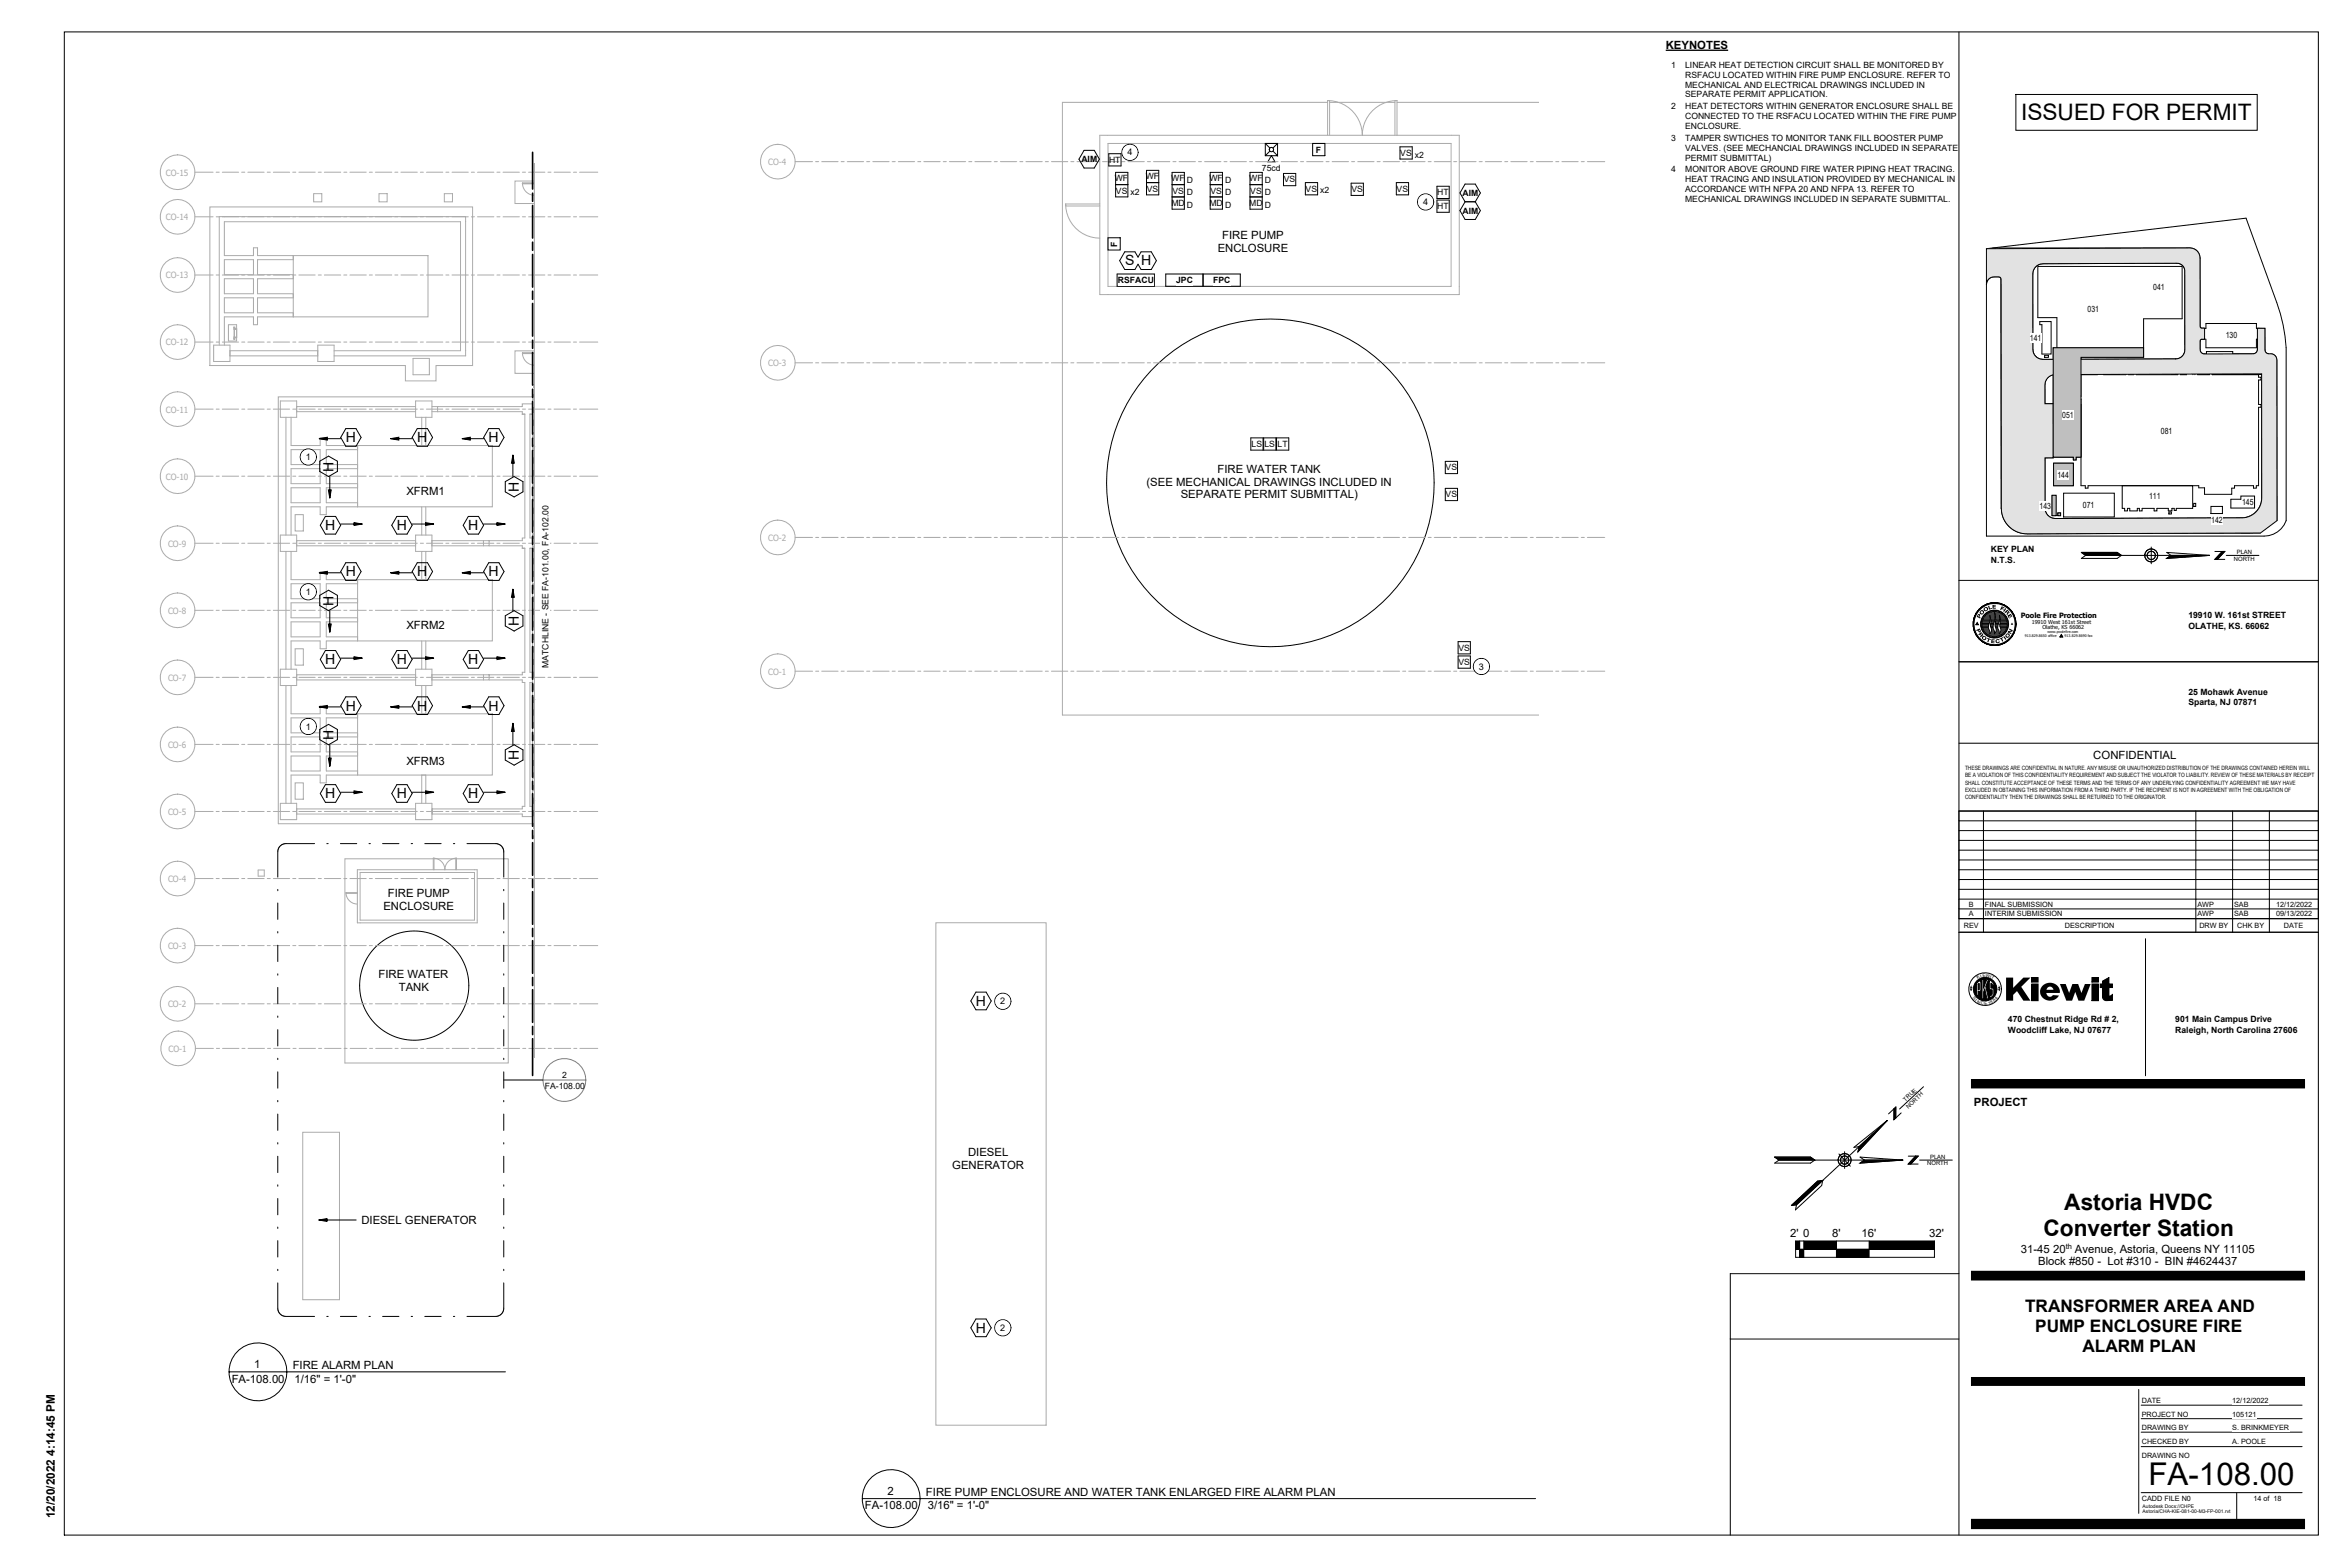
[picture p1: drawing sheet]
<svg xmlns="http://www.w3.org/2000/svg" width="914mm" height="610mm" viewBox="0 0 914 610" stroke-linecap="round" stroke-linejoin="round" font-family="sans-serif">
<defs><g id="words">
<text font-size="25.4" fill="#fff" x="790.5" y="137.3">,u</text>
<text font-size="25.4" x="113.2" y="301.3">=</text>
<g font-size="25.3" fill="#aaa">
<text x="87.2" y="121.2">===</text>
<text x="87.2" y="128.1">===--------</text>
</g>
<g font-size="23.4">
<text x="193" y="191.4">-6</text>
<text x="193" y="243.6">-6</text>
</g>
<text font-size="19.9" x="567.6" y="85.4">8</text>
<text font-size="18.1" fill="#aaa" x="113" y="244.6">,</text>
<g font-size="18.1">
<text x="127.5" y="244.6">1</text>
<text x="128.6" y="244.6">==</text>
</g>
<g font-size="17.2">
<text x="206.3" y="340.9">I</text>
<text x="206.3" y="360">I</text>
</g>
<text font-size="16" x="795.6" y="157">0</text>
<text font-size="12.9" fill="#aaa" x="516.1" y="48.7">1- /1</text>
<g font-size="12.8">
<text x="152.2" y="259.6">o-</text>
<text x="179.9" y="259.6">o-</text>
</g>
<text font-size="12.5" x="766.2" y="389.5">ti:Kiewit</text>
<g font-size="12.4">
<text x="165.4" y="207.1">-</text>
<text x="193.3" y="207.1">-</text>
<text x="179.8" y="278.3">-</text>
</g>
<text font-size="12.2" x="836.1" y="577.9">FA-108.00</text>
<text font-size="11.7" fill="#aaa" x="134.4" y="357.8">'·~=-</text>
<text font-size="11.5" x="198.7" y="290.3">L</text>
<text font-size="11.4" x="434" y="77.5">BB§§§</text>
<text font-size="11" x="196.3" y="301.3">0</text>
<text font-size="10.4" x="435.5" y="104.9">c:J</text>
<text font-size="10.3" x="151.9" y="226">--0</text>
<g font-size="10">
<text x="878.7" y="156">[</text>
<text x="124.4" y="259.3">O -</text>
</g>
<g font-size="9.7">
<text x="137.6" y="207.1">-</text>
<text x="152.2" y="208">0</text>
<text x="180" y="208">0</text>
</g>
<g font-size="9.5">
<text x="151.9" y="277.8">-0</text>
<text x="180" y="312.2">0---</text>
</g>
<text font-size="9.4" x="114.9" y="311.5">J 0---</text>
<text font-size="9.3" fill="#fff" x="798.9" y="187.1">[g</text>
<text font-size="9.3" x="124.1" y="277.8">r O</text>
<text font-size="9.2" x="114.8" y="207.1">7 0</text>
<text font-size="8.9" x="183.3" y="370.5">---i</text>
<text font-size="8.9" fill="#aaa" x="196.4" y="370.5">---</text>
<g font-size="8.8">
<text x="786.5" y="46.7">ISSUED FOR PERMIT</text>
<text x="803.3" y="470.8">Astoria HVDC</text>
<text x="795.2" y="480.9">Converter Station</text>
</g>
<text font-size="8.7" fill="#aaa" x="114.9" y="259.3">J</text>
<text font-size="8" fill="#aaa" x="510.8" y="60.7">□</text>
<text font-size="8" x="544.7" y="60.7">□</text>
<text font-size="7.3" fill="#aaa" x="88.7" y="129">[]</text>
<text font-size="7.2" x="75.4" y="390.9">)---------_L_____</text>
<text font-size="7.1" fill="#aaa" x="113.7" y="186.5">--t</text>
<g font-size="7.1">
<text x="128.7" y="186.5">--</text>
<text x="113.7" y="290.3">--t</text>
<text x="128.5" y="290.3">--</text>
</g>
<text font-size="6.8" fill="#aaa" x="113.7" y="239.2">--t</text>
<g font-size="6.7">
<text x="788.1" y="510.5">TRANSFORMER AREA AND</text>
<text x="792" y="518.2">PUMP ENCLOSURE FIRE</text>
<text x="810.4" y="525.9">ALARM PLAN</text>
</g>
<text font-size="6.6" x="856.3" y="132.4">J</text>
<text font-size="6.1" fill="#aaa" x="171.5" y="338.2">'ill</text>
<g font-size="5.8">
<text x="206.8" y="326.6">I</text>
<text x="206.8" y="364.7">I</text>
</g>
<g font-size="5.5">
<text x="206.8" y="78.6">I</text>
<text x="437.9" y="103.2">S H</text>
<text x="134.5" y="172.1">H</text>
<text x="162.3" y="172.1">H</text>
<text x="190.2" y="172.1">H</text>
<text x="129.8" y="183.4" transform="rotate(-90 129.8 183.4)">H</text>
<text x="201.9" y="191.4" transform="rotate(-90 201.9 191.4)">H</text>
<text x="126.6" y="206.2">H</text>
<text x="154.4" y="206.2">H</text>
<text x="182.2" y="206.2">H</text>
<text x="134.5" y="224.2">H</text>
<text x="162.3" y="224.2">H</text>
<text x="190.2" y="224.2">H</text>
<text x="129.8" y="235.6" transform="rotate(-90 129.8 235.6)">H</text>
<text x="201.9" y="243.6" transform="rotate(-90 201.9 243.6)">H</text>
<text x="126.6" y="258.3">H</text>
<text x="154.4" y="258.3">H</text>
<text x="182.2" y="258.3">H</text>
<text x="134.5" y="276.4">H</text>
<text x="162.3" y="276.4">H</text>
<text x="190.2" y="276.4">H</text>
<text x="129.8" y="287.8" transform="rotate(-90 129.8 287.8)">H</text>
<text x="201.9" y="295.7" transform="rotate(-90 201.9 295.7)">H</text>
<text x="126.6" y="310.5">H</text>
<text x="154.4" y="310.5">H</text>
<text x="182.2" y="310.5">H</text>
<text x="206.8" y="345.6">I</text>
<text x="379.7" y="391.3">H</text>
<text x="206.8" y="403.7">I</text>
<text x="379.7" y="518.5">H</text>
</g>
<text font-size="4.9" fill="#aaa" x="309.5" y="63.2">----------------------</text>
<text font-size="4.9" x="492.3" y="60.7">r'i11</text>
<text font-size="4.8" fill="#aaa" x="492.3" y="63.2">'ls' ________________________ _</text>
<text font-size="4.8" x="881.3" y="136.9">.</text>
<text font-size="4.6" x="21.3" y="590.6" transform="rotate(-90 21.3 590.6)">12/20/2022 4:14:45 PM</text>
<text font-size="4.5" fill="#aaa" x="124.5" y="252.4">L</text>
<g font-size="4.4">
<text x="648.2" y="19.1">KEYNOTES</text>
<text x="475.6" y="93">FIRE PUMP</text>
<text x="473.9" y="98">ENCLOSURE</text>
<text x="473.8" y="184">FIRE WATER TANK</text>
<text x="446.2" y="188.9">(SEE MECHANICAL DRAWINGS INCLUDED IN</text>
<text x="158.1" y="192.7">XFRM1</text>
<text x="459.5" y="193.9">SEPARATE PERMIT SUBMITTAL)</text>
<text x="158.1" y="244.8">XFRM2</text>
<text x="158.1" y="297.5">XFRM3</text>
<text x="814.6" y="295.3">CONFIDENTIAL</text>
<text x="149.2" y="353.9">ENCLOSURE</text>
<text x="150.9" y="349">FIRE PUMP</text>
<text x="147.3" y="380.5">FIRE WATER</text>
<text x="155.2" y="385.5">TANK</text>
<text x="768.2" y="430.3">PROJECT</text>
<text x="376.7" y="449.7">DIESEL</text>
<text x="370.6" y="454.6">GENERATOR</text>
<text x="140.6" y="476.2">DIESEL GENERATOR</text>
<text x="696.6" y="481.2">2' 0</text>
<text x="713" y="481.2">8'</text>
<text x="724.4" y="481.2">16'</text>
<text x="750.7" y="481.2">32'</text>
<text x="786.4" y="487.3">31-45 20</text>
<text x="807.5" y="487.3">Avenue, Astoria, Queens NY 11105</text>
<text x="793.1" y="492.3">Block #850 - Lot #310 - BIN #4624437</text>
<text x="99" y="532.3">1</text>
<text x="113.9" y="532.7">FIRE ALARM PLAN</text>
<text x="90.2" y="537.9">FA-108.00</text>
<text x="114.6" y="537.9">1/16&quot; = 1'-0&quot;</text>
<text x="345.4" y="581.6">2</text>
<text x="360.3" y="582">FIRE PUMP ENCLOSURE AND WATER TANK ENLARGED FIRE ALARM PLAN</text>
<text x="336.6" y="587.2">FA-108.00</text>
<text x="361" y="587.2">3/16&quot; = 1'-0&quot;</text>
</g>
<text font-size="3.8" fill="#fff" x="868.1" y="197.1">C__;</text>
<g font-size="3.5">
<text x="438.7" y="60.5">4</text>
<text x="553.8" y="79.8">4</text>
<text x="119" y="179">1</text>
<text x="119" y="231.4">1</text>
<text x="575.5" y="260.5">3</text>
<text x="119" y="283.8">1</text>
<text x="389.3" y="390.7">2</text>
<text x="389.3" y="517.8">2</text>
</g>
<g font-size="3.4">
<text x="650.3" y="26.4">1</text>
<text x="655.8" y="26.4">LINEAR HEAT DETECTION CIRCUIT SHALL BE MONITORED BY</text>
<text x="655.8" y="30.2">RSFACU LOCATED WITHIN FIRE PUMP ENCLOSURE. REFER TO</text>
<text x="655.8" y="34.1">MECHANICAL AND ELECTRICAL DRAWINGS INCLUDED IN</text>
<text x="655.8" y="37.9">SEPARATE PERMIT APPLICATION.</text>
<text x="650.3" y="42.5">2</text>
<text x="655.8" y="46.4">CONNECTED TO THE RSFACU LOCATED WITHIN THE FIRE PUMP</text>
<text x="655.8" y="42.5">HEAT DETECTORS WITHIN GENERATOR ENCLOSURE SHALL BE</text>
<text x="655.8" y="50.2">ENCLOSURE.</text>
<text x="512.1" y="59.4">F</text>
<text x="650.3" y="54.8">3</text>
<text x="655.8" y="58.6">VALVES. (SEE MECHANCIAL DRAWINGS INCLUDED IN SEPARATE</text>
<text x="655.8" y="54.8">TAMPER SWTICHES TO MONITOR TANK FILL BOOSTER PUMP</text>
<text x="420.8" y="63.1">AIM</text>
<text x="431.6" y="63.3">HT</text>
<text x="544.9" y="60.6">VS</text>
<text x="550.6" y="61.3">x2</text>
<text x="655.8" y="62.5">PERMIT SUBMITTAL)</text>
<text x="433.8" y="70.6">WF</text>
<text x="445.8" y="69.8">WF</text>
<text x="455.8" y="70.6">WF</text>
<text x="461.9" y="71.2">D</text>
<text x="470.6" y="70.6">WF</text>
<text x="476.7" y="71.2">D</text>
<text x="486.1" y="70.6">WF</text>
<text x="491.1" y="66.5">75cd</text>
<text x="492.2" y="71.2">D</text>
<text x="499.6" y="71">VS</text>
<text x="650.3" y="67.1">4</text>
<text x="655.8" y="70.9">HEAT TRACING AND INSULATION PROVIDED BY MECHANICAL IN</text>
<text x="655.8" y="67.1">MONITOR ABOVE GROUND FIRE WATER PIPING HEAT TRACING.</text>
<text x="434.3" y="75.4">VS</text>
<text x="439.9" y="76">x2</text>
<text x="446.3" y="74.6">VS</text>
<text x="456.2" y="75.4">VS</text>
<text x="461.9" y="76">D</text>
<text x="471.1" y="75.4">VS</text>
<text x="476.7" y="76">D</text>
<text x="486.6" y="75.4">VS</text>
<text x="492.2" y="76">D</text>
<text x="508.1" y="74.6">VS</text>
<text x="513.8" y="75.2">x2</text>
<text x="525.9" y="74.8">VS</text>
<text x="543.5" y="74.6">VS</text>
<text x="559.3" y="76">HT</text>
<text x="569.1" y="76.2">AIM</text>
<text x="655.8" y="74.7">ACCORDANCE WITH NFPA 20 AND NFPA 13. REFER TO</text>
<text x="455.8" y="80.1">MD</text>
<text x="461.9" y="80.8">D</text>
<text x="470.7" y="80.1">MD</text>
<text x="476.7" y="80.8">D</text>
<text x="486.2" y="80.1">MD</text>
<text x="492.2" y="80.8">D</text>
<text x="559.3" y="81.3">HT</text>
<text x="569.1" y="83.1">AIM</text>
<text x="655.8" y="78.6">MECHANICAL DRAWINGS INCLUDED IN SEPARATE SUBMITTAL.</text>
<text x="434.8" y="96" transform="rotate(-90 434.8 96)">F</text>
<text x="435.1" y="110.3">RSFACU</text>
<text x="457.7" y="110.3">JPC</text>
<text x="472.1" y="110.3">FPC</text>
<text x="837.9" y="112.6">041</text>
<text x="812.4" y="121.5">031</text>
<text x="866.1" y="131.6">130</text>
<text x="790" y="132.5">141</text>
<text x="802.5" y="162.6">051</text>
<text x="487.1" y="173.9">LS</text>
<text x="492.1" y="173.9">LS</text>
<text x="497.2" y="173.9">LT</text>
<text x="840.9" y="168.9">081</text>
<text x="562.6" y="183">VS</text>
<text x="800.7" y="185.9">144</text>
<text x="811.4" y="189.8">LJ</text>
<text x="876.9" y="189.8">LJ</text>
<text x="562.6" y="193.5">VS</text>
<text x="810.6" y="197.6">071</text>
<text x="836.3" y="193.9">111</text>
<text x="872.5" y="196.6">145</text>
<text x="793.7" y="198.1">143</text>
<text x="825.8" y="198.4">IC~LJ</text>
<text x="860.5" y="203.5">142</text>
<text x="774.8" y="214.9">KEY PLAN</text>
<text x="774.8" y="218.9">N.T.S.</text>
<text x="851.6" y="240.6">19910 W. 161st STREET</text>
<text x="851.6" y="244.6">OLATHE, KS. 66062</text>
<text x="567.5" y="253.1">VS</text>
<text x="213.4" y="259.8" transform="rotate(-90 213.4 259.8)">MATCHLINE - SEE FA-101.00, FA-102.00</text>
<text x="567.5" y="258.7">VS</text>
<text x="851.6" y="270.3">25 Mohawk Avenue</text>
<text x="851.6" y="274.3">Sparta, NJ 07871</text>
<text x="781.4" y="397.7">470 Chestnut Ridge Rd # 2,</text>
<text x="781.4" y="401.7">Woodcliff Lake, NJ 07677</text>
<text x="846.5" y="397.7">901 Main Campus Drive</text>
<text x="846.5" y="401.7">Raleigh, North Carolina 27606</text>
<text x="218.7" y="419.2">2</text>
<text x="212" y="423.6">FA-108.00</text>
</g>
<g font-size="3.4" fill="#aaa">
<text x="299" y="64.2">CO-4</text>
<text x="64.5" y="68.3">CO-15</text>
<text x="64.5" y="85.7">CO-14</text>
<text x="64.5" y="108.3">CO-13</text>
<text x="64.5" y="134.4">CO-12</text>
<text x="299" y="142.5">CO-3</text>
<text x="64.5" y="160.5">CO-11</text>
<text x="64.5" y="186.6">CO-10</text>
<text x="65.4" y="212.7">CO-9</text>
<text x="299" y="210.4">CO-2</text>
<text x="65.4" y="238.7">CO-8</text>
<text x="299" y="262.4">CO-1</text>
<text x="65.4" y="264.8">CO-7</text>
<text x="65.4" y="290.9">CO-6</text>
<text x="65.4" y="317">CO-5</text>
<text x="65.4" y="343.1">CO-4</text>
<text x="65.4" y="369.2">CO-3</text>
<text x="65.4" y="391.8">CO-2</text>
<text x="65.6" y="409.2">CO-1</text>
</g>
<text font-size="3" x="796" y="200.8">\ ~ c</text>
<text font-size="2.9" x="803.9" y="486">th</text>
<g font-size="2.8">
<text x="786.3" y="240.5">Poole Fire Protection</text>
<text x="766.2" y="352.7">B</text>
<text x="772.5" y="352.7">FINAL SUBMISSION</text>
<text x="855.1" y="352.7">AWP</text>
<text x="869.4" y="352.7">SAB</text>
<text x="885.7" y="352.7">12/12/2022</text>
<text x="766.2" y="356.5">A</text>
<text x="772.5" y="356.5">INTERIM SUBMISSION</text>
<text x="855.1" y="356.5">AWP</text>
<text x="869.4" y="356.5">SAB</text>
<text x="885.7" y="356.5">09/13/2022</text>
<text x="764.2" y="360.9">REV</text>
<text x="803.5" y="360.9">DESCRIPTION</text>
<text x="855.9" y="360.9">DRW BY</text>
<text x="870.6" y="360.9">CHK BY</text>
<text x="888.8" y="360.9">DATE</text>
<text x="833.5" y="545.8">DATE</text>
<text x="868.7" y="545.8">12/12/2022</text>
<text x="833.5" y="551.1">PROJECT NO</text>
<text x="868.7" y="551.1">105121</text>
<text x="833.5" y="556.3">DRAWING BY</text>
<text x="868.7" y="556.3">S. BRINKMEYER</text>
<text x="833.5" y="561.9">CHECKED BY</text>
<text x="868.7" y="561.9">A. POOLE</text>
<text x="833.5" y="567.3">DRAWING NO</text>
<text x="833.5" y="583.9">CADD FILE N0</text>
<text x="876.9" y="583.9">14 of 18</text>
</g>
<g font-size="2.3">
<text x="870.4" y="215.5">PLAN</text>
<text x="869.3" y="218.2">NORTH</text>
<text x="764.7" y="299.7">THESE DRAWINGS ARE CONFIDENTIAL IN NATURE. ANY MISUSE OR UNAUTHORIZED DISTRIBUTION OF THE DRAWINGS CONTAINED HEREIN WILL</text>
<text x="764.7" y="302.4">BE A VIOLATION OF THIS CONFIDENTIALITY REQUIREMENT AND SUBJECT THE VIOLATOR TO LIABILITY. REVIEW OF THESE MATERIALS BY RECEIPT</text>
<text x="764.7" y="305.2">SHALL CONSTITUTE ACCEPTANCE OF THESE TERMS AND THE TERMS OF ANY UNDERLYING CONFIDENTIALITY AGREEMENT WE MAY HAVE</text>
<text x="764.7" y="308">EXCLUDED IN OBTAINING THIS INFORMATION FROM A THIRD PARTY. IF THE RECIPIENT IS NOT IN AGREEMENT WITH THE OBLIGATION OF</text>
<text x="764.7" y="310.8">CONFIDENTIALITY THEN THE DRAWINGS SHALL BE RETURNED TO THE ORIGINATOR.</text>
<text x="741.6" y="428.6" transform="rotate(-43 741.6 428.6)">TRUE</text>
<text x="742.7" y="431.3" transform="rotate(-43 742.7 431.3)">NORTH</text>
<text x="750" y="453.4">NORTH</text>
<text x="751.1" y="450.8">PLAN</text>
</g>
<g font-size="2.1">
<text x="795.7" y="178.6">- -c</text>
<text x="790.6" y="242.6">19910 West 161st Street</text>
<text x="794.8" y="244.6">Olathe, KS 66062</text>
</g>
<g font-size="1.9">
<text x="833.8" y="586.5">Autodesk Docs://CHPE</text>
<text x="833.8" y="588.6">Astoria/CHA-KIE-081-00-M3-FP-001.rvt</text>
</g>
<g font-size="1.8" fill="#aaa">
<text x="173.3" y="159.5">- - - - -</text>
<text x="173.3" y="211.8">- - -</text>
</g>
<g font-size="1.8">
<text x="769.7" y="381" transform="rotate(-36 769.7 381)">K</text>
<text x="770.9" y="380.4" transform="rotate(-17 770.9 380.4)">I</text>
<text x="771.6" y="380.2" transform="rotate(-6 771.6 380.2)">E</text>
<text x="772.7" y="380" transform="rotate(11 772.7 380)">W</text>
<text x="774.2" y="380.4" transform="rotate(23 774.2 380.4)">I</text>
<text x="774.7" y="380.6" transform="rotate(34 774.7 380.6)">T</text>
<text x="767.5" y="388.4" transform="rotate(50 767.5 388.4)">S</text>
<text x="768.4" y="389.4" transform="rotate(39 768.4 389.4)">I</text>
<text x="776.1" y="389.9" transform="rotate(-40 776.1 389.9)">8</text>
<text x="777.1" y="389" transform="rotate(-51 777.1 389)">4</text>
<text x="769.2" y="390" transform="rotate(27 769.2 390)">N</text>
<text x="770.6" y="390.7" transform="rotate(13 770.6 390.7)">C</text>
<text x="772.3" y="391" transform="rotate(-3 772.3 391)">E</text>
<text x="774" y="390.8" transform="rotate(-18 774 390.8)">1</text>
<text x="774.9" y="390.5" transform="rotate(-27 774.9 390.5)">8</text>
</g>
<text font-size="1.7" x="853.7" y="197.1">C</text>
<g font-size="1.4">
<text x="788" y="247.9">913.829.8650 office</text>
<text x="796.8" y="246.2">www.poolefire.com</text>
<text x="803.5" y="247.9">913.829.8690 fax</text>
</g>
</g></defs>
<path d="M207.8 262.3h.1" fill="none" stroke="#f3f3f3" stroke-width=".39"/>
<path d="M207.8 213.1h.1" fill="none" stroke="#eaeaea" stroke-width=".39"/>
<path d="M207.8 311.5h.1" fill="none" stroke="#e0e0e0" stroke-width=".39"/>
<path d="M207.8 272.1h.1M207.9 272.1h.1" fill="none" stroke="#d5d5d5" stroke-width=".39"/>
<g fill="none" stroke="#c2c2c2" stroke-width=".39">
<path d="M207.7 150.6l.2-1v1.1M207.7 150.6h.1M207.8 150.6v.1M207.8 150.7h.1M207.8 154.5h.1M207.8 154.5l.1 1.2M207.8 159.4l.1 1.2zM207.8 154.4l.1 .1M207.8 154.4h.1M207.8 159.4h.1M207.9 159.4h.1M207.9 154.5v1.1"/>
<path d="M207.9 159.2l-.1 .1M207.9 153.5l-.1 1M207.9 153.6v.7M207.9 159.2v-.7l-.1 .9M207.9 154.5h.1M207.8 164.3h.1M207.8 164.3l.1 1.2M207.9 164.4v1M207.9 164.2h-.1M207.9 163.3l-.1 1M207.9 163.4v.7M207.9 164.3h.1"/>
<path d="M207.9 164.2v.1M207.8 208.2l.1-.7v.7M207.8 208.2h.1M207.8 208.2v.2M207.8 203.6h.1M207.8 213.4h.1M207.8 203.6l.1 1.1M207.8 213.4l.1 1.1M207.8 208.4l.1 1.2zM207.8 218.3l.1 1.1zM207.8 203.5h.1M207.8 218.2h.1"/>
<path d="M207.8 208.4h.1M207.9 208.4h.1M207.9 203.6v1M207.9 213.4v1M207.9 208.3l-.1 .1M207.9 213.2l-.1 .1M207.9 202.6l-.1 .9M207.9 217.3l-.1 .9M207.9 212.4l-.1 .9M207.9 202.6v.7M207.9 212.4v.7M207.9 217.3v.7"/>
<path d="M207.9 203.5h.1M207.9 213.3h.1M207.9 218.2h.1M207.8 252.6h.1M207.8 252.6l.1 1.1M207.8 257.5l.1 1.1zM207.8 252.5h.1M207.8 257.4h.1M207.9 257.4h.1M207.9 252.6v1.1M207.9 257.3l-.1 .1M207.9 251.6l-.1 .9"/>
<path d="M207.9 251.7v.6M207.9 257.2v-.7l-.1 .9M207.9 252.5h.1M207.7 272.4l.2 .9M207.8 272.3l.1-.1v1.1M207.8 262.4h.1M207.8 277.1h.1M207.8 262.4l.1 1.1M207.8 277.1l.1 1.1M207.8 267.3l.1 1.1zM207.8 267.2h.1M207.8 277l.1 .1"/>
<path d="M207.8 272.1h.1M207.8 277h.1M207.9 272.1h.1M207.9 262.4v1.1M207.9 277.1v1.1M207.9 262.2l-.1 .1M207.9 272l-.1 .1M207.9 262.3h.1M207.9 266.4v.6M207.9 271.9v-.7l-.1 .9M207.9 276.2v.6M207.9 267.2v.1"/>
<path d="M207.9 272.2h.1M207.9 277.1h.1M207.9 261.5v.6M207.9 261.4l-.1 .9M207.9 266.3l-.1 .9M207.9 276.1l-.1 1M207.7 296.9l.2 1M207.8 296.9l.1-.2v1.1M207.8 296.6h.1M207.9 296.7h.1M207.9 296.5l-.1 .1M207.9 296.5v-.7l-.1 .9"/>
<path d="M207.8 301.6h.1M207.8 311.4h.1M207.8 301.6l.1 1.2M207.8 311.4l.1 1.2M207.8 306.5l.1 1.2zM207.8 316.3l.1 1.2zM207.8 301.5l.1 .1M207.8 316.2l.1 .1M207.8 306.5h.1M207.8 316.3h.1M207.9 306.5h.1M207.9 301.6v1.1"/>
<path d="M207.9 311.5v1M207.9 306.4h-.1M207.9 311.3l-.1 .1M207.9 310.4l-.1 1M207.9 315.3l-.1 1M207.9 310.5v.7M207.9 315.4v.7M207.9 311.4h.1M207.9 316.3h.1M207.9 300.7v.7M207.9 306.3v-.7l-.1 .9M207.9 301.6h.1"/>
<path d="M207.9 311.3v.1M207.9 300.6l-.1 1M207.9 321v-.7l-.1 .9"/>
</g>
<g fill="none" stroke="#aaa" stroke-width=".39">
<path d="M516.6 39.8h-103.2v238.4h185.5M517.4 39.8h25.4M543.6 39.8h55.3M428 52.6h139.9v62h-139.9zM431.2 55.8h133.5v55.6h-133.5zM75.9 67h7M84.1 67h1.2M86.5 67h6.4M94.1 67h1.1M96.4 67h6.4M104 67h1.2M106.4 67h6.3"/>
<path d="M113.9 67h1.2M116.3 67h6.4M122.1 75.3h3.1v3.2h-3.1zM123.9 67h1.1M126.2 67h6.4M133.8 67h1.2M136.2 67h6.3M143.7 67h1.2M146.1 67h6.4M147.5 75.3h3.2v3.2h-3.2zM153.6 67h1.2M156 67h6.4"/>
<path d="M163.6 67h1.2M166 67h6.3M172.9 75.3h3.2v3.2h-3.2zM173.5 67h1.2M175.9 67h6.3M183.4 67h1.2M185.8 67h6.4M193.4 67h1.2M195.8 67h6.3M203.3 67h1.2M203.3 71.2a4.8 4.8 0 0 0 4.6 4.8M203.3 71.2v.3h4.6"/>
<path d="M203.3 71.2h4.6M205.7 67h6.3M207.9 63.6h.1M207.9 63.6v347.6M207.9 63.6l.1 .1M207.9 70.4h-7.5v8.8h7.5M208 63.7v347.4M208 63.7h.1M213.2 67h1.2M215.6 67h6.4M223.2 67h1.2M225.6 67h7"/>
<path d="M414.7 79.4a13.3 13.3 0 0 0 13.3 13.2M414.7 79.4h13.3M414.7 79.4v.7h13.3M75.9 84.3h7M81.7 80.5h102.2v61.7h-14.2v6h-11.9v-6h-76.1zM84.1 84.3h1.2M86.5 84.3h6.4M94.1 84.3h1.1M96.4 84.3h6.4M104 84.3h1.2M106.4 84.3h6.3M113.9 84.3h1.2"/>
<path d="M114.1 99.4h52.5v23.9h-52.5zM116.3 84.3h6.4M123.9 84.3h1.1M126.2 84.3h6.4M133.8 84.3h1.2M136.2 84.3h6.3M143.7 84.3h1.2M146.1 84.3h6.4M153.6 84.3h1.2M156 84.3h6.4M163.6 84.3h1.2M166 84.3h6.3"/>
<path d="M173.5 84.3h1.2M175.9 84.3h6.3M183.4 84.3h1.2M185.8 84.3h6.4M193.4 84.3h1.2M195.8 84.3h6.3M203.3 84.3h1.2M205.7 84.3h6.3M213.2 84.3h1.2M215.6 84.3h6.4M223.2 84.3h1.2M225.6 84.3h7"/>
<path d="M75.9 107h7M87.3 106.9v-5.9h11.3v5.9M100.2 106.9v-5.9h13.9v-1.6h-13.9v-3h-1.6v3h-11.3v-13.1h91.9v50.2h-49.2M116.3 107h6.4M123.9 107h1.1M126.2 107h6.4M133.8 107h1.2M136.2 107h6.3M143.7 107h1.2M146.1 107h6.4M153.6 107h1.2M156 107h6.4"/>
<path d="M163.6 107h1.2M166 107h6.3M173.5 107h1.2M175.9 107h6.3M183.4 107h1.2M185.8 107h6.4M193.4 107h1.2M195.8 107h6.3M203.3 107h1.2M205.7 107h6.3M213.2 107h1.2M215.6 107h6.4"/>
<path d="M223.2 107h1.2M225.6 107h7M75.9 133.1h7M83.1 134.3h6.4v6.3h-6.4zM85.3 134.3v-50h95.9v54.1h-51.2M87.3 123.3v11M89.5 136.5h34.2v1.9h-34.2M123.7 134.3h6.3v6.3h-6.3zM160.7 139.4h6.4v6.4h-6.4zM173.5 133.1h1.2M175.9 133.1h6.3M183.4 133.1h1.2"/>
<path d="M185.8 133.1h6.4M193.4 133.1h1.2M195.8 133.1h6.3M203.3 133.1h1.2M203.3 137.3a4.8 4.8 0 0 0 4.6 4.8M203.3 137.3h4.6M203.3 137.3v.2h4.6M205.7 133.1h6.3M207.9 136.5h-7.5v8.7h7.5M213.2 133.1h1.2M215.6 133.1h6.4M223.2 133.1h1.2"/>
<path d="M225.6 133.1h7M75.9 159.2h7M84.1 159.2h1.2M86.5 159.2h6.4M94.1 159.2h1.1M96.4 159.2h6.4M104 159.2h1.2M106.4 159.2h6.3M109.1 156h6.3v6.3h-6.3zM113.9 159.2h1.2M115.4 158.2h46.3M116.3 159.2h6.4"/>
<path d="M123.9 159.2h1.1M126.2 159.2h6.4M133.8 159.2h1.2M136.2 159.2h6.3M143.7 159.2h1.2M146.1 159.2h6.4M153.6 159.2h1.2M156 159.2h6.4M161.7 156h6.4v6.3h-6.4zM163.6 159.2h1.2M166 159.2h6.3M168.1 158.2h2.2"/>
<path d="M175.9 159.2h6.3M185.8 159.2h6.4M195.8 159.2h6.3M203.3 159.2h1.2M205.7 159.2h6.3M207.2 157.1v-2.7h-98.9v166.1h98.9v-2.8M207.7 154.2h.1M207.7 159.1h.1M207.7 154.4l.1 .1M207.7 154.2l.2-.7-.1 .9 .1-.1M207.7 154.7l.2 1v-1.2v1.1v-.9M207.7 159.3l.1 .1"/>
<path d="M207.7 159.6l.2 1M207.7 154.4h.1M207.7 149.8h.1M207.7 154.7h.1M207.7 159.6h.1M207.8 154.2l-.1 .2M207.8 159.1v.1M207.8 159.2l-.1 .1M207.8 149.8h-.1M207.8 154.7h-.1M207.8 159.6h-.1M207.8 154.4h.1"/>
<path d="M207.8 159.3h.1M207.8 154.5h.1M207.8 149.6h.1M207.8 159.4h.1M207.8 159.4l.1 .1M207.8 159.4v1.1zM207.8 154.4v.1M207.8 159.3v.1M207.8 149.6v.1M207.8 154.5v.1M207.8 159.5h.1M207.8 149.7v.1"/>
<path d="M207.8 154.6v.1M207.8 149.7h.1M207.8 154.6h.1M207.8 159.5v.1M207.9 159.6v.9M207.9 154.3l-.1 .1M207.9 159.2l-.1 .1M207.9 154.3h.1M207.9 159.2h.1M207.9 153.6v.7zM207.9 154.6v.1M207.9 159.5v.1"/>
<path d="M207.9 158.5l-.2 .6M207.9 158.5l-.1 .8h.1M207.9 159.2v.1M207.9 159.4h.1M207.9 159.3h.1M207.9 154.5h.1M207.9 149.6v1.1l-.2-.9M207.9 154.5v.1M207.9 159.5h.1M207.9 154.4v.1M207.9 149.6h.1M207.9 158.5v.7"/>
<path d="M207.9 154.4h.1M207.9 158.5v.6M213.2 159.2h1.2M215.6 159.2h6.4M223.2 159.2h1.2M225.6 159.2h7M111.3 162.3v45.9M113.3 162.3v11h11.3v-3h2.4v3h12.2v1.6h-12.2v5.8h12.2v1.6h-12.2M113.3 174.9h11.3v5.8h-11.3zM115.4 160.2h46.3M139.2 173.3h52.4v23.9h-52.4zM164.1 162.3v11"/>
<path d="M165.7 162.3v11M168.1 160.2h2.2v-2h32.9v-1.1h4v4M170.3 160.2h32.9v.9h1M203.2 161.1h.1M203.2 161.1h1M204.2 161.1v48.2h-1v1h-12.9v2h-2.2v-2h2.2M207.2 161.1h-1v48.2h1v4M207.2 161.1v48.2M207.7 164h.1M207.7 164.2l.1 .1M207.7 164l.2-.7-.1 .9h.1M207.7 164.5h.1"/>
<path d="M207.8 164v.1M207.8 164.1l-.1 .1M207.8 164.5h-.1M207.8 164.2h.1M207.8 164.3h.1M207.8 164.3l.1 .1M207.8 164.3v.1M207.8 164.2v.1M207.8 164.4h.1M207.8 164.4v.1M207.9 164.1l-.1 .1M207.9 164.1h.1"/>
<path d="M207.9 163.4v.7zM207.9 164.1v.1M207.9 164.3h.1M207.9 164.4v1.1l-.2-1M207.9 164.2v.1M207.9 164.4h.1M207.9 164.2h.1M75.9 185.3h7M84.1 185.3h1.2M86.5 185.3h6.4M94.1 185.3h1.1M96.4 185.3h6.4"/>
<path d="M104 185.3h1.2M106.4 185.3h6.3M113.3 189.8h11.3v5.8h-11.3zM113.3 188.2h11.3M113.3 182.3h11.3M126.2 185.3h6.4M127 188.2h12.2v1.6h-12.2v5.8h12.2v1.6h-12.2M136.2 185.3h6.3M143.7 185.3h1.2M146.1 185.3h6.4M153.6 185.3h1.2M156 185.3h6.4"/>
<path d="M163.6 185.3h1.2M164.1 197.2v11M165.7 197.2v11M166 185.3h6.3M173.5 185.3h1.2M175.9 185.3h6.3M183.4 185.3h1.2M215.6 185.3h6.4M223.2 185.3h1.2M225.6 185.3h7M75.9 211.3h7M84.1 211.3h1.2"/>
<path d="M86.5 211.3h6.4M94.1 211.3h1.1M96.4 211.3h6.4M104 211.3h1.2M106.4 211.3h6.3M111.3 214.5v45.8M113.3 214.5v11h11.3v-3h2.4v3h12.2v1.6M113.9 211.3h1.2M115.4 208.2h-6.3v6.3h6.3v-4.2h46.3v2h-46.3M116.3 211.3h6.4M123.9 211.3h1.1M126.2 211.3h6.4"/>
<path d="M133.8 211.3h1.2M136.2 211.3h6.3M143.7 211.3h1.2M146.1 211.3h6.4M156 211.3h6.4M161.7 208.2v6.3h6.4v-6.3M163.6 211.3h1.2M164.1 214.5v11M165.7 214.5v11M166 211.3h6.3M168.1 212.3h20M168.1 210.3h20"/>
<path d="M175.9 211.3h6.3M185.8 211.3h6.4M190.3 212.3h12.9v1h1v48.2h-1v1h-12.9v2h-2.2v-2h2.2M193.4 211.3h1.2M195.8 211.3h6.3M203.2 213.3h1M203.3 211.3h1.2M205.7 211.3h6.3M206.2 213.3h1M207.2 213.3h-1v48.2h1v4M207.2 213.3v48.2M207.7 203.2h.1"/>
<path d="M207.7 208.1h.1M207.7 213h.1M207.7 217.9h.1M207.7 203.5h.1M207.7 218.2h.1M207.7 203.2l.2-.6-.1 .9 .1-.1M207.7 203.7l.2 1v-1.2v1.1v-.9M207.7 208.3l.1 .1M207.7 208.6l.2 1M207.7 213.2l.1 .1M207.7 213l.2-.6-.1 .9 .1-.1M207.7 218.4l.2 1"/>
<path d="M207.7 203.4v.1M207.7 218.1v.1M207.7 203.7h.1M207.7 208.6h.1M207.7 213.5h.1M207.7 218.4h.1M207.8 203.2l-.1 .2M207.8 208.1v.2M207.8 213v.2M207.8 217.9v.2M207.8 208.3h-.1M207.8 213.2h-.1"/>
<path d="M207.8 218.1h-.1M207.8 203.7h-.1M207.8 208.6h-.1M207.8 213.5h-.1M207.8 218.4h-.1M207.8 203.4h.1M207.8 208.3h.1M207.8 213.2h.1M207.8 218.1h.1M207.8 203.4v.1M207.8 208.3v.1M207.8 213.2v.1"/>
<path d="M207.8 218.1v.1M207.8 213.3l.1 .1M207.8 203.5l.1 .1M207.8 208.5h.1M207.8 218.3h.1M207.8 208.4h.1M207.8 218.2h.1M207.8 203.6h.1M207.8 213.4h.1M207.8 203.5h.1M207.8 213.3h.1M207.8 208.4v1.2z"/>
<path d="M207.8 218.3v1.1zM207.8 203.7h.1M207.8 213.5h.1M207.8 208.5v.1M207.8 213.4v.1M207.8 218.3v.1M207.9 208.6v.9M207.9 218.4v.9M207.9 203.4h-.1M207.9 208.3h-.1M207.9 213.2h-.1M207.9 218.1h-.1"/>
<path d="M207.9 203.4h.1M207.9 208.3h.1M207.9 213.2h.1M207.9 218.1h.1M207.9 202.7v.6zM207.9 212.5v.6zM207.9 203.7h.1M207.9 208.6h.1M207.9 218.4h.1M207.9 207.5l-.2 .6M207.9 217.3l-.2 .6M207.9 207.5l-.1 .9 .1-.1"/>
<path d="M207.9 217.3l-.1 .9 .1-.1M207.9 208.4h.1M207.9 218.2h.1M207.9 203.5h.1M207.9 213.3h.1M207.9 203.6h.1M207.9 208.5h.1M207.9 213.4v1.1l-.2-1M207.9 218.3h.1M207.9 213.4h.1M207.9 203.3h.1M207.9 208.2h.1"/>
<path d="M207.9 213.1h.1M207.9 218h.1M207.9 207.5v.7M207.9 217.3v.7M207.9 203.4v.1M207.9 208.3v.1M213.2 211.3h1.2M215.6 211.3h6.4M223.2 211.3h1.2M225.6 211.3h7M75.9 237.4h7M84.1 237.4h1.2"/>
<path d="M86.5 237.4h6.4M94.1 237.4h1.1M96.4 237.4h6.4M104 237.4h1.2M106.4 237.4h6.3M113.3 234.5h11.3M124.6 227.1h-11.3v5.8h11.3M139.2 225.5h52.4v23.8h-52.4zM146.1 237.4h6.4M153.6 237.4h1.2M156 237.4h6.4M163.6 237.4h1.2"/>
<path d="M166 237.4h6.3M173.5 237.4h1.2M175.9 237.4h6.3M183.4 237.4h1.2M215.6 237.4h6.4M223.2 237.4h1.2M225.6 237.4h7M113.3 247.8h11.3M113.3 240.3h11.3M113.3 241.9h11.3M124.6 249.3h-11.3v11M207.7 252.2l.1 .1"/>
<path d="M207.7 257.1l.1 .1M207.7 252.5h.1M207.7 252.7l.2 1v-1.1v1.1v-.9M207.7 257.3l.1 .1M207.7 257.6l.2 1M207.7 251.8v.4M207.7 252.4v.1M207.7 252.7h.1M207.7 257.6h.1M207.8 252.3l-.1 .1M207.8 257.2v.1M207.8 257.3h-.1"/>
<path d="M207.8 252.7h-.1M207.8 257.6h-.1M207.8 252.5h.1M207.8 257.4h.1M207.8 251.9l.1 .4M207.8 252.5l.1 .1M207.8 257.5h.1M207.8 252.6h.1M207.8 257.5v1.1zM207.8 252.7h.1M207.8 252.6v.1M207.8 257.5v.1"/>
<path d="M207.8 257.6h.1M207.9 257.7v.9M207.9 252.4l-.1 .1M207.9 257.3l-.1 .1M207.9 252.4h.1M207.9 257.3h.1M207.9 252.7v.1M207.9 257.6v.1M207.9 256.5l-.2 .6M207.9 251.6l-.1 .9 .1-.1M207.9 256.5l-.1 .9 .1-.1M207.9 257.4h.1"/>
<path d="M207.9 252.5h.1M207.9 252.6h.1M207.9 257.5v.1M207.9 257.5h.1M207.9 252.3h.1M207.9 257.2h.1M207.9 256.6v.6M207.9 251.7v.6M75.9 263.5h7M84.1 263.5h1.2M86.5 263.5h6.4M94.1 263.5h1.1"/>
<path d="M96.4 263.5h6.4M104 263.5h1.2M106.4 263.5h6.3M109.1 260.3h6.3v6.4h-6.3zM111.3 266.7v45.8M113.3 266.7v11h11.3M113.9 263.5h1.2M115.4 262.5h46.3v2h-46.3M116.3 263.5h6.4M123.9 263.5h1.1M126.2 263.5h6.4M127 279.3v5.8h12.2v1.6h-12.2"/>
<path d="M133.8 263.5h1.2M136.2 263.5h6.3M139.2 277.7h52.4v23.8h-52.4zM143.7 263.5h1.2M146.1 263.5h6.4M161.7 262.5v4.2h6.4v-4.2h20M164.1 266.7v11h1.6v-11M168.1 264.5h20M173.5 263.5h1.2M175.9 263.5h6.3M190.3 264.5h12.9v1h1v48.2h-1v1h-34.9v2h-.2v-2h.2M195.8 263.5h6.3"/>
<path d="M203.3 263.5h1.2M205.7 263.5h6.3M207.2 265.5h-1v48.2h1v4M207.2 265.5v48.2M207.7 262l.1 .1M207.7 267h.1M207.7 276.8h.1M207.7 262.3h.1M207.7 267.2h.1M207.7 277l.1 .1M207.7 262l.2-.6-.1 .9 .1-.1M207.7 267.5l.2 .9"/>
<path d="M207.7 272l.1 .1M207.7 276.8l.2-.7-.1 .9 .1-.1M207.7 277.3l.1 .9M207.7 262.2v.1M207.7 267.1v.1M207.7 276.9v.1M207.7 262.6h.1M207.7 267.5h.1M207.7 277.3h.1M207.8 262.1l-.1 .1M207.8 267v.1M207.8 276.8l-.1 .1"/>
<path d="M207.8 267.1h-.1M207.8 272h-.1M207.8 272.3l-.1 .1M207.8 262.5l-.1 .1M207.8 267.4l-.1 .1M207.8 277.2l-.1 .1M207.8 262.3h.1M207.8 267.2h.1M207.8 272.1h.1M207.8 277h.1M207.8 262.3l.1 .1M207.8 277.1h.1"/>
<path d="M207.8 267.3h.1M207.8 272.2h.1M207.8 262.4h.1M207.8 267.3v1.1zM207.8 277v.1M207.8 262.4v.1M207.8 267.3v.1M207.8 272.2v.1M207.8 277.1v.1M207.8 262.5h.1M207.8 272.3h.1M207.8 277.2h.1"/>
<path d="M207.8 267.4h.1M207.9 267.5v.9M207.9 277.3v.9v-1.1v1.1M207.9 262.2l-.1 .1M207.9 267.1l-.1 .1M207.9 272l-.1 .1M207.9 276.9l-.1 .1M207.9 262.2h.1M207.9 267.1h.1M207.9 272h.1M207.9 276.9h.1M207.9 261.5v.6z"/>
<path d="M207.9 276.2v.6zM207.9 267.4v.1M207.9 277.2v.1M207.9 266.3l-.2 .7M207.9 271.2l-.1 .8M207.9 266.3l-.1 .9 .1-.1M207.9 271.2l-.1 .9 .1-.1M207.9 267.2h.1M207.9 272.1h.1M207.9 277.1h.1M207.9 262.3h.1M207.9 267.3h.1"/>
<path d="M207.9 272.2h.1M207.9 262.4v1.1l-.2-.9M207.9 267.3v.1M207.9 272.2v1.1l-.2-.9M207.9 277.1v.1M207.9 262.4h.1M207.9 277h.1M207.9 262.1h.1M207.9 267h.1M207.9 271.9h.1M207.9 276.8h.1M207.9 272.1h-.1"/>
<path d="M207.9 266.4v.6M207.9 271.3v.6M207.9 277v.1M213.2 263.5h1.2M215.6 263.5h6.4M223.2 263.5h1.2M225.6 263.5h7M75.9 289.6h7M84.1 289.6h1.2M86.5 289.6h6.4M94.1 289.6h1.1M96.4 289.6h6.4"/>
<path d="M104 289.6h1.2M113.3 285.1v-5.8h11.3v5.8M127 299.9h12.2v1.6h-12.2M127 292.5h12.2v1.6h-12.2M136.2 289.6h6.3M143.7 289.6h1.2M146.1 289.6h6.4M153.6 289.6h1.2M156 289.6h6.4M163.6 289.6h1.2M166 289.6h6.3M173.5 289.6h1.2"/>
<path d="M175.9 289.6h6.3M183.4 289.6h1.2M185.8 289.6h6.4M193.4 289.6h1.2M205.7 289.6h6.3M207.7 296.6l.1 .1M207.8 296.5l-.1 .1M207.8 296.9h-.1M207.8 296.6h.1M207.8 296.7h.1M207.8 296.7v.1M207.8 296.8v.1"/>
<path d="M207.8 296.8h.1M207.9 296.5l-.1 .1M207.9 296.5h.1M207.9 295.8l-.1 .7M207.9 295.8l-.1 .8 .1-.1M207.9 296.7h.1M207.9 296.6h.1M207.9 296.7v1.2l-.2-1M207.9 296.6l-.1 .1M207.9 295.8v.7M207.9 295.8v.6M213.2 289.6h1.2"/>
<path d="M215.6 289.6h6.4M223.2 289.6h1.2M225.6 289.6h7M75.9 315.7h7M84.1 315.7h1.2M86.5 315.7h6.4M94.1 315.7h1.1M96.4 315.7h6.4M104 315.7h1.2M106.4 315.7h6.3M113.3 301.5v11M113.9 315.7h1.2"/>
<path d="M115.4 316.7h46.3M115.4 312.5h-6.3v6.4h6.3v-4.2h46.3M116.3 315.7h6.4M123.9 315.7h1.1M126.2 315.7h6.4M133.8 315.7h1.2M136.2 315.7h6.3M143.7 315.7h1.2M146.1 315.7h6.4M153.6 315.7h1.2M156 315.7h6.4M161.7 312.5h6.4v6.4h-6.4z"/>
<path d="M163.6 315.7h1.2M164.1 312.5v-11h1.6v11M166 315.7h6.3M168.3 316.7h34.9v1h4M173.5 315.7h1.2M175.9 315.7h6.3M195.8 315.7h6.3M203.3 315.7h1.2M205.7 315.7h6.3M207.7 301.3h.1M207.7 306.2h.1M207.7 311.1h.1"/>
<path d="M207.7 316h.1M207.7 301.5l.1 .1M207.7 311.3l.1 .1M207.7 316.2l.1 .1M207.7 301.3l.2-.7-.1 .9 .1-.1M207.7 301.8l.2 1v-1.2v1.1v-.9M207.7 306.4l.1 .1M207.7 306.7l.2 1M207.7 311.1l.2-.7-.1 1 .1-.1M207.7 316.5l.2 1M207.7 301.5h.1M207.7 311.3h.1"/>
<path d="M207.7 316.2h.1M207.7 301.8h.1M207.7 306.7h.1M207.7 311.6h.1M207.7 316.5h.1M207.8 301.3l-.1 .2M207.8 306.2v.1M207.8 311.1l-.1 .2M207.8 316v.2M207.8 306.3l-.1 .1M207.8 316.2h-.1M207.8 301.8h-.1"/>
<path d="M207.8 306.7h-.1M207.8 311.6h-.1M207.8 316.5h-.1M207.8 301.5h.1M207.8 306.4h.1M207.8 311.3h.1M207.8 316.2h.1M207.8 301.6h.1M207.8 311.4h.1M207.8 306.5h.1M207.8 316.3h.1M207.8 306.5l.1 .1"/>
<path d="M207.8 311.4l.1 .1M207.8 316.4h.1M207.8 311.4v.1M207.8 316.3v1.1zM207.8 306.5v1.1zM207.8 301.5v.1M207.8 311.3v.1M207.8 316.2v.1M207.8 301.7h.1M207.8 306.6h.1M207.8 311.5h.1M207.8 301.7v.1"/>
<path d="M207.8 311.5v.1M207.8 306.6v.1M207.8 316.4v.1M207.9 306.7v.9M207.9 316.5v.9M207.9 301.4l-.1 .1M207.9 306.3l-.1 .1M207.9 311.2l-.1 .1M207.9 316.1l-.1 .1M207.9 301.4h.1M207.9 306.3h.1M207.9 311.2h.1"/>
<path d="M207.9 316.1h.1M207.9 300.7v.7zM207.9 310.5v.7zM207.9 301.7v.1M207.9 306.6v.1M207.9 316.5h.1M207.9 305.6l-.2 .6M207.9 315.4l-.2 .6M207.9 305.6l-.1 .8h.1M207.9 315.4l-.1 .9 .1-.1M207.9 301.4v.1M207.9 306.3v.1"/>
<path d="M207.9 311.2v.1M207.9 316.1v.1M207.9 316.3h.1M207.9 301.6h.1M207.9 306.5h.1M207.9 306.4h.1M207.9 311.4h.1M207.9 301.7h.1M207.9 306.6h.1M207.9 311.5v1.1l-.2-1M207.9 316.4h.1M207.9 311.3v.1"/>
<path d="M207.9 301.6v.1M207.9 311.5h.1M207.9 301.5h.1M207.9 316.2v.1M207.9 315.4v.7M207.9 311.3h.1M207.9 316.2h.1M207.9 301.5v.1M207.9 305.6v.7M207.9 305.6v.6M207.9 315.4v.6M213.2 315.7h1.2"/>
<path d="M215.6 315.7h6.4M223.2 315.7h1.2M225.6 315.7h7M100.5 338.5h2.3v2.3h-2.3zM140.1 339.4h44.5v18.6h-44.5zM168.6 333.9a4.5 4.5 0 0 1 4.5 4.5M168.6 333.9v4.5M168.6 333.9h.3v4.5M168.9 334.1h8.5M177.6 334.1h20.2v79.4h-63.6v-79.4h34.4M207.9 320.3l-.2 .6M207.9 320.3l-.1 .9 .1-.1"/>
<path d="M207.9 320.3v.7M207.9 320.3l-.1 .6M75.9 341.8h7M84.1 341.8h1.2M86.5 341.8h6.4M94.1 341.8h1.1M96.4 341.8h6.4M104 341.8h1.2M106.4 341.8h6.3M113.9 341.8h1.2M116.3 341.8h6.4M123.9 341.8h1.1"/>
<path d="M126.2 341.8h6.4M133.8 341.8h1.2M136.2 341.8h6.3M140.1 359h45.6M143.7 341.8h1.2M146.1 341.8h6.4M153.6 341.8h1.2M156 341.8h6.4M163.6 341.8h1.2M166 341.8h6.3M173.5 341.8h1.2M175.9 341.8h6.3"/>
<path d="M183.4 341.8h1.2M185.7 358v-19.6h-46.6v20.6M185.8 341.8h6.4M193.4 341.8h1.2M195.8 341.8h6.3M215.6 341.8h6.4M223.2 341.8h1.2M225.6 341.8h7M364.2 359h42.9v195.4h-42.9zM75.9 367.9h7M84.1 367.9h1.2M86.5 367.9h6.4"/>
<path d="M94.1 367.9h1.1M96.4 367.9h6.4M104 367.9h1.2M106.4 367.9h6.3M113.9 367.9h1.2M116.3 367.9h6.4M123.9 367.9h1.1M126.2 367.9h6.4M133.8 367.9h1.2M136.2 367.9h6.3M143.7 367.9h1.2M146.1 367.9h6.4"/>
<path d="M153.6 367.9h1.2M156 367.9h6.4M163.6 367.9h1.2M166 367.9h6.3M173.5 367.9h1.2M175.9 367.9h6.3M205.7 367.9h6.3M213.2 367.9h1.2M215.6 367.9h6.4M223.2 367.9h1.2M225.6 367.9h7M136.2 390.5h6.3"/>
<path d="M143.7 390.5h1.2M146.1 390.5h6.4M153.6 390.5h1.2M156 390.5h6.4M163.6 390.5h1.2M166 390.5h6.3M173.5 390.5h1.2M175.9 390.5h6.3M183.4 390.5h1.2M185.8 390.5h6.4M193.4 390.5h1.2M195.8 390.5h6.3"/>
<path d="M203.3 390.5h1.2M205.7 390.5h6.3M213.2 390.5h1.2M215.6 390.5h6.4M223.2 390.5h1.2M225.6 390.5h7M76.1 407.9h6.9M84.2 407.9h1.2M86.6 407.9h6.4M94.2 407.9h1.2M96.5 407.9h6.4M104.1 407.9h1.2"/>
<path d="M106.5 407.9h6.3M114 407.9h1.2M116.4 407.9h6.4M124 407.9h1.1M126.3 407.9h6.4M133.9 407.9h1.2M136.3 407.9h6.3M143.8 407.9h1.2M146.2 407.9h6.4M153.8 407.9h1.1M156.1 407.9h6.4M163.7 407.9h1.2"/>
<path d="M166.1 407.9h6.3M173.6 407.9h1.2M176 407.9h6.4M183.5 407.9h1.2M185.9 407.9h6.4M193.5 407.9h1.2M195.9 407.9h6.3M203.4 407.9h1.2M205.8 407.9h6.4M207.9 411.2h.1M208 411.1l-.1 .1M208 411.1h.1"/>
<path d="M213.3 407.9h1.2M215.7 407.9h6.4M223.3 407.9h1.2M225.7 407.9h6.9M117.8 440.5h14.3v65.1h-14.3z"/>
<circle cx="69.1" cy="67" r="6.8"/>
<circle cx="69.1" cy="84.3" r="6.8"/>
<circle cx="69.1" cy="107" r="6.8"/>
<circle cx="69.1" cy="133.1" r="6.8"/>
<circle cx="69.1" cy="159.2" r="6.8"/>
<circle cx="69.1" cy="185.3" r="6.8"/>
<circle cx="69.1" cy="211.3" r="6.8"/>
<circle cx="69.1" cy="237.4" r="6.8"/>
<circle cx="69.1" cy="263.5" r="6.8"/>
<circle cx="69.1" cy="289.6" r="6.8"/>
<circle cx="69.1" cy="315.7" r="6.8"/>
<circle cx="69.1" cy="341.8" r="6.8"/>
<circle cx="69.1" cy="367.9" r="6.8"/>
<circle cx="69.1" cy="390.5" r="6.8"/>
<circle cx="69.3" cy="407.9" r="6.8"/>
</g>
<g fill="none" stroke="#000" stroke-width=".39">
<path d="M510.8 55.8h4.8v4.8h-4.8zM431.2 92.5h4.7v4.8h-4.7zM124.2 170.7l3.2 .5v-1.1l-3.2 .6h8.4M134.6 166.7h3.9l2 3.5-2 3.4h-3.9l-2-3.4zM152 170.7l3.2 .5v-1.1l-3.2 .6h8.4M162.4 166.7h4l1.9 3.5-1.9 3.4h-4l-2-3.4zM179.8 170.7l3.2 .5v-1.1l-3.2 .6h8.4M188.2 170.2l2-3.5h4l1.9 3.5M128.3 185.4v8.4l-.5-3.2h1.1l-.6 3.2M131.3 183.4v-4l-3.4-2-3.5 2v4l3.5 2M132.6 203.9h8.4l-3.2 .5v-1.1l3.2 .6M134.6 218.9h3.9l2 3.5-2 3.4h-3.9l-2-3.4z"/>
<path d="M160.4 203.9h8.4l-3.2 .5v-1.1l3.2 .6M188.2 203.9h8.4l-3.2 .5v-1.1l3.2 .6M124.2 222.8l3.2 .6v-1.1l-3.2 .5h8.4M179.8 222.8l3.2 .6v-1.1l-3.2 .5h8.4M188.2 222.3l2-3.4h4l1.9 3.5M179.8 275l3.2 .6v-1.2l-3.2 .6h8.4M190.2 271.1h4l1.9 3.4-1.9 3.5h-4l-2-3.5zM131.3 283.8l-3.4-2-3.5 2M154.4 305.2h4l2 3.5-2 3.4h-4l-2-3.4zM160.4 308.2h8.4l-3.2 .6v-1.1l3.2 .5"/>
<circle cx="494.4" cy="187.8" r="63.7"/>
<circle cx="161.2" cy="383.4" r="21.2"/>
</g>
<path d="M124.2 170.7l3.2-.6v1.1zM152 170.7l3.2-.6v1.1zM179.8 170.7l3.2-.6v1.1zM127.8 190.6h1.1l-.6 3.2zM124.2 222.8l3.2-.5v1.1zM179.8 222.8l3.2-.5v1.1zM165.6 307.7l3.2 .5-3.2 .6z" fill="#000"/>
<g fill="#fff">
<path d="M147.3 376.6h28.9v4.9h-28.9z"/>
<path d="M155.2 381.5h11.8v5h-11.8z"/>
<path d="M150.9 345h25.4v5h-25.4z"/>
<path d="M149.2 350h27.5v4.9h-27.5z"/>
</g>
<path d="M124.1 474.6l3.1-.5v1.1z" fill="#000"/>
<path d="M124.1 474.6l3.1 .6v-1.1l-3.1 .5h14.5" fill="none" stroke="#000" stroke-width=".39"/>
<path d="M140.6 472.2h45.2v5h-45.2z" fill="#fff"/>
<circle cx="120" cy="230.2" r="3.2" fill="none" stroke="#000" stroke-width=".39"/>
<circle cx="120" cy="230.2" r="2.96" fill="#fff"/>
<path d="M119 228.3h1.9v3.9h-1.9z" fill="#fff"/>
<circle cx="120" cy="177.8" r="3.2" fill="none" stroke="#000" stroke-width=".39"/>
<circle cx="120" cy="177.8" r="2.96" fill="#fff"/>
<path d="M119 175.8h1.9v4h-1.9z" fill="#fff"/>
<g fill="none" stroke="#7e7e7e" stroke-width=".39">
<path d="M211.3 420.2h16.7"/>
<circle cx="219.6" cy="420.2" r="8.3"/>
</g>
<g fill="none" stroke="#000" stroke-width=".39">
<path d="M122.4 328.2h-11.1a3.2 3.2 0 0 0-3.2 3.2v9.8M127.2 328.2h.5M132.5 328.2h6.3M143.6 328.2h.5M148.9 328.2h6.3M160 328.2h.5M165.3 328.2h6.4M176.4 328.2h.6M181.7 328.2h11.2a3.2 3.2 0 0 1 3.1 3.2v9.8M108.1 346v.5M108.1 351.3v6.3M196 346v.5"/>
<path d="M196 351.3v6.3M108.1 362.4v.5M108.1 367.7v6.4M108.1 378.8v.6M196 367.7v6.4M196 378.8v.6M108.1 395.3v.5M196 384.1v6.4M196 395.3v.5M108.1 400.6v6.3M108.1 411.7v.5M108.1 417v6.3"/>
<path d="M196 400.6v6.3M196 411.7v.5M196 417v6.3M108.1 428.1v.5M108.1 433.4v6.4M196 420.2h15.3M196 428.1v.5M196 433.4v6.4M108.1 444.5v.5M108.1 449.8v6.4M196 444.5v.5M196 449.8v6.4"/>
<path d="M108.1 460.9v.6M108.1 466.2v6.4M108.1 477.4v.5M196 460.9v.6M196 466.2v6.4M196 477.4v.5M108.1 499.1v9.8a3.2 3.2 0 0 0 3.2 3.2h11.1M108.1 482.7v6.3M108.1 493.8v.5M196 499.1v9.8a3.2 3.2 0 0 1-3.1 3.2h-11.2M196 482.7v6.3M196 493.8v.5"/>
<path d="M127.2 512.1h.5M132.5 512.1h6.3M143.6 512.1h.5M148.9 512.1h6.3M160 512.1h.5M165.3 512.1h6.4M176.4 512.1h.6"/>
</g>
<g fill="none" stroke="#000" stroke-width=".64">
<path d="M207.3 59.2v14.4M207.3 79.9v12.7M207.3 94.2v3.2M207.3 99v12.7M207.3 113.3v3.2M207.3 118v12.8M207.3 132.3v3.2M207.3 137.1v12.7M207.3 151.4v3.2M207.3 156.2v12.7M207.3 194.3v12.7M207.3 208.6v3.2"/>
<path d="M207.3 213.4v12.7M207.3 251.5v12.7M207.3 265.8v3.2M207.3 270.6v12.7M207.3 289.7v12.7M207.3 304v3.1M207.3 308.7v12.7M207.3 365.9v12.8M207.3 380.2v3.2M207.3 385v12.7M207.3 404.1v14.3"/>
</g>
<path d="M210.3 196.6h3.9v63.2h-3.9z" fill="#fff"/>
<circle cx="120" cy="282.6" r="3.2" fill="none" stroke="#000" stroke-width=".39"/>
<circle cx="120" cy="282.6" r="2.96" fill="#fff"/>
<path d="M119 280.7h1.9v3.9h-1.9z" fill="#fff"/>
<g fill="none" stroke="#aaa" stroke-width=".39">
<path d="M419.1 62.9h6.4M426.6 62.9h1.2M429 62.9h6.4M436.6 62.9h1.2M439 62.9h6.3M446.5 62.9h1.2M448.9 62.9h6.3M456.4 62.9h1.2M458.8 62.9h6.4M466.4 62.9h1.2M468.8 62.9h6.3M476.3 62.9h1.2"/>
<path d="M478.7 62.9h6.3M486.2 62.9h1.2M488.6 62.9h6.4M617.7 62.9h6.8M309.4 141.1h6.8M317.4 141.1h1.2M319.8 141.1h6.3M327.3 141.1h1.2M329.7 141.1h6.4M337.3 141.1h1.2M339.6 141.1h6.4M347.2 141.1h1.2"/>
<path d="M349.6 141.1h6.3M357.1 141.1h1.2M359.5 141.1h6.4M367.1 141.1h1.1M369.4 141.1h6.4M377 141.1h1.2M379.4 141.1h6.3M386.9 141.1h1.2M389.3 141.1h6.4M396.9 141.1h1.1M399.2 141.1h6.4M406.8 141.1h1.2"/>
<path d="M409.2 141.1h6.3M416.7 141.1h1.2M419.1 141.1h6.4M426.6 141.1h1.2M429 141.1h6.4M436.6 141.1h1.2M439 141.1h6.3M446.5 141.1h1.2M448.9 141.1h6.3M456.4 141.1h1.2M458.8 141.1h6.4M466.4 141.1h1.2"/>
<path d="M468.8 141.1h6.3M476.3 141.1h1.2M478.7 141.1h6.3M486.2 141.1h1.2M488.6 141.1h6.4M496.2 141.1h1.2M498.6 141.1h6.3M506.1 141.1h1.2M508.5 141.1h6.3M516 141.1h1.2M518.4 141.1h6.4M526 141.1h1.2"/>
<path d="M528.3 141.1h6.4M535.9 141.1h1.2M538.3 141.1h6.3M545.8 141.1h1.2M548.2 141.1h6.4M555.8 141.1h1.1M558.1 141.1h6.4M565.7 141.1h1.2M568.1 141.1h6.3M575.6 141.1h1.2M578 141.1h6.4M585.6 141.1h1.1"/>
<path d="M587.9 141.1h6.4M595.5 141.1h1.2M597.9 141.1h6.3M605.4 141.1h1.2M607.8 141.1h6.4M615.3 141.1h1.2M617.7 141.1h6.8M309.4 209.1h6.8M317.4 209.1h1.2M319.8 209.1h6.3M327.3 209.1h1.2M329.7 209.1h6.4"/>
<path d="M337.3 209.1h1.2M339.6 209.1h6.4M347.2 209.1h1.2M349.6 209.1h6.3M357.1 209.1h1.2M359.5 209.1h6.4M367.1 209.1h1.1M369.4 209.1h6.4M377 209.1h1.2M379.4 209.1h6.3M386.9 209.1h1.2M389.3 209.1h6.4"/>
<path d="M396.9 209.1h1.1M399.2 209.1h6.4M406.8 209.1h1.2M409.2 209.1h6.3M416.7 209.1h1.2M419.1 209.1h6.4M426.6 209.1h1.2M429 209.1h6.4M436.6 209.1h1.2M439 209.1h6.3M446.5 209.1h1.2M448.9 209.1h6.3"/>
<path d="M456.4 209.1h1.2M458.8 209.1h6.4M466.4 209.1h1.2M468.8 209.1h6.3M476.3 209.1h1.2M478.7 209.1h6.3M486.2 209.1h1.2M488.6 209.1h6.4M496.2 209.1h1.2M498.6 209.1h6.3M506.1 209.1h1.2M508.5 209.1h6.3"/>
<path d="M516 209.1h1.2M518.4 209.1h6.4M526 209.1h1.2M528.3 209.1h6.4M535.9 209.1h1.2M538.3 209.1h6.3M545.8 209.1h1.2M548.2 209.1h6.4M555.8 209.1h1.1M558.1 209.1h6.4M565.7 209.1h1.2M568.1 209.1h6.3"/>
<path d="M575.6 209.1h1.2M578 209.1h6.4M585.6 209.1h1.1M587.9 209.1h6.4M595.5 209.1h1.2M597.9 209.1h6.3M605.4 209.1h1.2M607.8 209.1h6.4M615.3 209.1h1.2M617.7 209.1h6.8M309.4 261.1h6.8M317.4 261.1h1.2"/>
<path d="M319.8 261.1h6.3M327.3 261.1h1.2M329.7 261.1h6.4M337.3 261.1h1.2M339.6 261.1h6.4M347.2 261.1h1.2M349.6 261.1h6.3M357.1 261.1h1.2M359.5 261.1h6.4M367.1 261.1h1.1M369.4 261.1h6.4M377 261.1h1.2"/>
<path d="M379.4 261.1h6.3M386.9 261.1h1.2M389.3 261.1h6.4M396.9 261.1h1.1M399.2 261.1h6.4M406.8 261.1h1.2M409.2 261.1h6.3M416.7 261.1h1.2M419.1 261.1h6.4M426.6 261.1h1.2M429 261.1h6.4M436.6 261.1h1.2"/>
<path d="M439 261.1h6.3M446.5 261.1h1.2M448.9 261.1h6.3M456.4 261.1h1.2M458.8 261.1h6.4M466.4 261.1h1.2M468.8 261.1h6.3M476.3 261.1h1.2M478.7 261.1h6.3M486.2 261.1h1.2M488.6 261.1h6.4M496.2 261.1h1.2"/>
<path d="M498.6 261.1h6.3M506.1 261.1h1.2M508.5 261.1h6.3M516 261.1h1.2M518.4 261.1h6.4M526 261.1h1.2M528.3 261.1h6.4M535.9 261.1h1.2M538.3 261.1h6.3M545.8 261.1h1.2M548.2 261.1h6.4M555.8 261.1h1.1"/>
<path d="M558.1 261.1h6.4M565.7 261.1h1.2M568.1 261.1h6.3M575.6 261.1h1.2M578 261.1h6.4M585.6 261.1h1.1M587.9 261.1h6.4M595.5 261.1h1.2M597.9 261.1h6.3M605.4 261.1h1.2M607.8 261.1h6.4M615.3 261.1h1.2"/>
<path d="M617.7 261.1h6.8"/>
<circle cx="302.7" cy="62.9" r="6.8"/>
<circle cx="302.7" cy="141.1" r="6.8"/>
<circle cx="302.7" cy="209.1" r="6.8"/>
<circle cx="302.7" cy="261.1" r="6.8"/>
</g>
<g fill="#fff">
<path d="M473.8 180h40.7v5h-40.7z"/>
<path d="M446.2 185h97.2v4.9h-97.2z"/>
<path d="M459.5 189.9h69.4v5h-69.4z"/>
<path d="M475.6 89h25.4v5h-25.4z"/>
<path d="M473.9 94h27.5v5h-27.5z"/>
<path d="M376.7 445.7h17.1v5h-17.1z"/>
<path d="M370.6 450.7h28v4.9h-28z"/>
</g>
<path d="M434.7 106.6v4.8h14.5v-4.8" fill="none" stroke="#000" stroke-width=".39"/>
<path d="M435.1 107.1h13.9v4h-13.9z" fill="#fff"/>
<path d="M468.2 106.6h14.5v4.8h-14.5z" fill="none" stroke="#000" stroke-width=".39"/>
<path d="M472.1 107.1h6.8v4h-6.8z" fill="#fff"/>
<path d="M450.9 75.8v-9.5h-4.7v9.5M450.9 71h-4.7M453.7 106.6h14.5v4.8h-14.5zM491.8 170.3h4.7v4.8h-4.7zM496.8 170.3h4.7v4.8h-4.7z" fill="none" stroke="#000" stroke-width=".39"/>
<path d="M457.7 107.1h6.6v4h-6.6z" fill="#fff"/>
<g fill="none" stroke="#000" stroke-width=".39">
<path d="M434.1 71.8h4.8M438.9 76.6v-9.5h-4.8v9.5M460.9 71.8h-4.8M460.9 76.6v-9.5h-4.8v9.5M475.7 71.8h-4.8M475.7 76.6v-9.5h-4.8v9.5M491.2 76.6v-9.5h-4.8v9.5M491.2 71.8h-4.8M499.5 67.5h4.7v4.7h-4.7zM508 71h4.7v4.8h-4.7zM525.8 71.3h4.8v4.7h-4.8zM543.4 71h4.7v4.8h-4.7z"/>
<path d="M549.6 61.9v-4.8h-4.8v4.8"/>
<circle cx="390.2" cy="389.5" r="3.2"/>
</g>
<circle cx="390.2" cy="389.5" r="2.96" fill="#fff"/>
<path d="M389.3 387.6h1.9v3.9h-1.9z" fill="#fff"/>
<circle cx="390.2" cy="516.5" r="3.2" fill="none" stroke="#000" stroke-width=".39"/>
<circle cx="390.2" cy="516.5" r="2.96" fill="#fff"/>
<path d="M389.3 514.6h1.9v4h-1.9z" fill="#fff"/>
<g fill="none" stroke="#000" stroke-width=".39">
<path d="M486.8 170.3h4.7v4.8h-4.7zM562.4 179.5h4.8v4.7h-4.8zM562.4 190h4.8v4.7h-4.8zM567.4 249.6h4.8v4.8h-4.8zM567.4 255.2h4.8v4.7h-4.8zM379.8 386h4l1.9 3.4-1.9 3.4h-4l-2-3.4zM379.8 513.1h3.9l2 3.5-2 3.4h-3.9l-2-3.4z"/>
<circle cx="576.5" cy="259.3" r="3.2"/>
</g>
<circle cx="576.5" cy="259.3" r="2.96" fill="#fff"/>
<path d="M575.5 257.3h1.9v4h-1.9z" fill="#fff"/>
<circle cx="554.8" cy="78.6" r="3.2" fill="none" stroke="#000" stroke-width=".39"/>
<circle cx="554.8" cy="78.6" r="2.96" fill="#fff"/>
<path d="M553.8 76.6h1.9v4h-1.9z" fill="#fff"/>
<g fill="none" stroke="#000" stroke-width=".39">
<path d="M431.5 59.8h4.7v4.8h-4.7zM564 72.5h-4.8v4.7h4.8M564 77.8h-4.8v4.8h4.8"/>
<circle cx="439.7" cy="59.3" r="3.2"/>
</g>
<circle cx="439.7" cy="59.3" r="2.96" fill="#fff"/>
<path d="M438.7 57.3h2v4h-2z" fill="#fff"/>
<path d="M784.5 36.7h93.9v14h-93.9zM427.8 61.9l-2-3.4h-3.9l-2 3.4 2 3.5h3.9l2-3.5" fill="none" stroke="#000" stroke-width=".39"/>
<g fill="#000">
<path d="M769.8 239l-.6 .9 1.3 .7 .2-.4-.4-.2 .1-.3a.49 .49 0 0 0 .1-.7 .49 .49 0 0 0-.7 0zM769.9 239.3l.3 .1-.2 .5-.3-.2z" fill-rule="evenodd"/>
<path d="M770.4 238.3a.85 .85 0 0 0 1.7 0 .85 .85 0 0 0-1.7 0zM770.8 238.2a.46 .46 0 0 1 .9 0 .46 .46 0 0 1-.9 0z" fill-rule="evenodd"/>
<path d="M772 237a.85 .85 0 0 0 1.7 0 .85 .85 0 0 0-1.7 0zM772.3 237a.5 .5 0 0 1 1 0 .5 .5 0 0 1-1 0z" fill-rule="evenodd"/>
<path d="M773.7 235.7l.4-.1 .3 1.1 .8-.2 .1 .3-1.2 .4z" fill-rule="evenodd"/>
<path d="M775.4 235.3h1.3v.3h-.9v.3h.8v.3h-.8v.3h.9v.3h-1.3z" fill-rule="evenodd"/>
<path d="M779 235.8l1.1 .6-.2 .3-.6-.4-.2 .3 .7 .3-.2 .3-.6-.3-.3 .5-.4-.2z" fill-rule="evenodd"/>
<path d="M780.4 236.6l.3 .2-.8 1.2-.4-.2z" fill-rule="evenodd"/>
<path d="M781 237.9l.6 .3-.4-.5zM780.1 238.2l1.1-1 .8 1.1-.3 .3-.3-.1-.3 .8-.3-.3 .3-.5-.3-.4-.4 .4z" fill-rule="evenodd"/>
<path d="M770 245.2l.2 .4 .2-.1-.1-.5zM769 245.1l1.4-.6 .4 .8a.49 .49 0 0 1-.3 .7 .49 .49 0 0 1-.7-.4l-.1-.3-.5 .2z" fill-rule="evenodd"/>
<path d="M769.9 246.8l.2 .4 .5-.4 .2 .3-.3 .6 .3 .3 .3-.8 .4 .1 .3-.3-.8-1.1zM770.8 246.6l.2-.2 .3 .5z" fill-rule="evenodd"/>
<path d="M771.7 248.2a.46 .46 0 0 0 .9 0 .46 .46 0 0 0-.9 0zM771.3 248.3a.85 .85 0 0 1 1.7 0 .85 .85 0 0 1-1.7 0z" fill-rule="evenodd"/>
<path d="M773.3 248.1l1.5 .5-.1 .3-.6-.2-.3 1.1-.4-.1 .3-1.1-.5-.2z" fill-rule="evenodd"/>
<path d="M775 248.7l1.2 .1v.3l-.8-.1v.3l.7 .1v.3l-.8-.1v.3l.9 .1-.1 .3-1.3-.1z" fill-rule="evenodd"/>
<path d="M776.8 248.9a.86 .86 0 0 1 1.3 .1l-.4 .1a.4 .4 0 0 0-.6 .1 .4 .4 0 0 0 .1 .6 .4 .4 0 0 0 .5-.2l.5-.1a.83 .83 0 0 1-1.2 .7 .83 .83 0 0 1-.2-1.3z" fill-rule="evenodd"/>
<path d="M778 248.5l1.5-.6 .1 .2-.5 .3 .5 1-.4 .2-.5-1.1-.5 .3z" fill-rule="evenodd"/>
<path d="M779.6 247.7l.3-.2 .9 1.2-.4 .2z" fill-rule="evenodd"/>
<path d="M780.8 247.3a.46 .46 0 0 0 .9 0 .46 .46 0 0 0-.9 0zM780.5 247.3a.85 .85 0 0 1 1.7 0 .85 .85 0 0 1-1.7 0z" fill-rule="evenodd"/>
<path d="M770.9 242.8a5.2 5.2 0 0 0 10.5 0 5.2 5.2 0 0 0-10.5 0zM770.7 242.8a5.5 5.5 0 0 1 10.9 0 5.5 5.5 0 0 1-10.9 0z" fill-rule="evenodd"/>
<path d="M781.2 239.5l1.3-.7 .6 1.1-.3 .2-.4-.8-.2 .1 .4 .7-.3 .2-.4-.7-.2 .1 .4 .8-.3 .1z" fill-rule="evenodd"/>
<path d="M782 244.6l1.3 .6-.3 .5-1.2 .1 1 .5-.2 .4-1.3-.7 .2-.5 1.3-.1-1-.5z" fill-rule="evenodd"/>
<path d="M783 242.2l-.5 .8h1zM769.4 242.2l.5 .8h-1z" fill-rule="evenodd"/>
<path d="M767.8 242.8a8.4 8.4 0 0 0 16.7 0 8.4 8.4 0 0 0-16.7 0zM768.1 242.8a8.1 8.1 0 0 1 16.1 0 8.1 8.1 0 0 1-16.1 0z" fill-rule="evenodd"/>
</g>
<g fill="#494949">
<path d="M772.8 239.2a4.9 4.9 0 0 1 8.1 2h-2.5l-.3-1.9v1.9h-1.5l-.4-2.9v2.9h-1.4l-.5-1.9 .2 1.9h-3z" fill-rule="evenodd"/>
<path d="M776.6 241.5l-.1 1h1.2l.4-1zM774.8 241.5h1.4l-.3 1h-1.2zM778.4 241.5h2.5l.2 1h-2.8zM771.4 241.5h3l-.3 1h-2.8z" fill-rule="evenodd"/>
<path d="M776.4 242.9l.1 .9h.9l.2-.9zM774.6 242.9h1.2l-.2 .9h-.9zM778.2 242.9h2.9l-.1 .9h-2.7zM771.3 242.9h2.7l-.2 .9h-2.4z" fill-rule="evenodd"/>
<path d="M771.5 244.2h2.3l.5 1.5v.9l.7-1.2-.2-1.2h.8l.5 1.5v.9l.7-1.2-.2-1.2h.8l.6 1.5v.9l.6-1.2-.2-1.2h2.5a4.9 4.9 0 0 1-4.7 3.5 4.9 4.9 0 0 1-4.7-3.5z" fill-rule="evenodd"/>
</g>
<g fill="none" stroke="#000" stroke-width=".39">
<path d="M25 12.4h877.2v584.8h-877.2zM762.3 12.4v584.8M773 96.8l101-11.9 12 32.8a62.4 62.4 0 0 1 3.7 17.6v67.3a9.1 9.1 0 0 1-8.6 6h-108.1v-97.9a2.96 2.96 0 0 1 3-3l2.2 .1 .5 .9 .1 89.3M775.4 96.5h76.9a3.9 3.9 0 0 1 3.8 3.8l.1 26.7M792.7 103.3l1.1-.5 1.3-.2 52-.2a3 3 0 0 1 3.1 3v30.7a3.6 3.6 0 0 1-3.5 3.5l-51.7 .2a3.9 3.9 0 0 1-3.9-3.9l-.1-29.3 .2-1.2 .6-1.2zM793 123.6v-19.9h56.2v20.3h-15v15h-24.4M799 135.3v42.8M800.4 135.3h33.8M856.2 132.7v3.3a1.86 1.86 0 0 0 2.4 1.7M858.4 125.9h19.7v1.8h1.3M858.6 136.8h10.3v1.5h-10.3zM878.5 127.7h2.9v8.4"/>
<path d="M878.5 132v4a1.68 1.68 0 0 1-1.7 1.6h-7.9M878.9 127.7v4.3h-.8v3.3h-19.7v-3.3M883.7 137.6a2.36 2.36 0 0 1 2.3 2.4l.1 62.6M799 157.2v20.7M799.5 145.7h16.5M809.8 157.2v20.7h-1.9M818.6 145.7h8.7M828.4 145.7h1.8M831.4 145.7h16.1M848.5 145.7h2.4M853.4 145.8v-1h-2.5v1h-2.4v-1h-1v1h-16.1v-1h-1.1v1h-1.9v-1h-1.1v1h-8.7v-1h-2.4v1h-6.4v8.4h-.9v1h.9v33.7h1.7M854.1 145.8v-1h1.1v1h4.6v-1h1.1v1h18"/>
<path d="M855.2 145.7h4.6M860.9 145.7h19.2l.1 48a7.8 7.8 0 0 1-7.8 7.8l-72.7 .2M878.9 158.4v30.5M795.8 178.1v19.6M778.8 197.5a10 10 0 0 0 10.3 10.2l86.5-.3M798.6 192.7h1.5v7.9h-1.5zM803 191.8h19.8v9.3h-19.8zM812.6 188.9l43 .1v.8h2.3v2.5h10.6v-2.4h1.1v-1h7.4M826.8 197.8h-.9v-8.8h27.4v8.8h-6.4v.8h-.8v-.8h-.9v.9h-1.4v-.9h-4.4v1h-1.1v-1h-4.7M844 199.2h1v.8h-1zM860.4 197h4.5v2.8h-4.5zM872 194.2v-1.2h5.4v4.6h-9.3"/>
<path d="M810 214.9l1.6 1.2M810 214.9h13.9l1.6 1.2h-13.9zM810 214.9h13.9l1.6 1.2-1.6 1.1h-13.9l1.6-1.1M811.6 216.1h48.2M837.2 212.8v6.5M843.2 214.9l16.6 1.2-16.6 1.1 1.6-1.1zM843.2 217.2l1.6-1.1h15zM861.9 214.5h3.9l-2.9 3.1M864.8 214.5l-2.9 3.1h3.9M864.8 214.5h1l-2.9 3.1h-1zM866.3 216.1h12.8M879.7 207.4h-7.3"/>
<path d="M762.3 225.8h139.9M773 239a4.9 4.9 0 0 1 7.9 2.2h-2.5l-.3-1.9v1.9h-1.5l-.4-2.9v2.9h-1.4l-.5-1.9 .2 1.9h-3zM762.3 257.5h139.9M769.4 242.2l.5 .8h-1zM771.3 242.9h2.7l-.2 .9h-2.4zM771.4 241.5h3l-.3 1h-2.8zM771.5 244.2h2.3l.5 1.4v1l.7-1.2-.2-1.2h.8l.5 1.4v1l.7-1.2-.2-1.2h.8l.6 1.5v.9l.6-1.2-.2-1.2h2.5a4.9 4.9 0 0 1-4.7 3.5 4.9 4.9 0 0 1-4.7-3.5zM774.6 242.9h1.2l-.2 .9h-.9zM774.8 241.5h1.4l-.3 1h-1.2zM776.4 242.9h1.2l-.2 .9h-.9zM776.6 241.5h1.5l-.4 1h-1.2zM778.2 242.9h2.9l-.1 .9h-2.7z"/>
<path d="M778.4 241.5h2.5l.2 1h-2.8zM802.2 246.9l.5 .9h-1zM762.3 289.1h139.9M762.3 315.5h139.9M762.3 357.4h139.9M771.9 357.4v5.3M854.5 357.4v5.3M868.8 357.4v5.3M883.1 357.4v5.3M762.3 362.7h139.9M834.9 365.2v53.3M734.4 435.9l-35.3 32.8"/>
<path d="M734.9 433.3l2.8-2.6v4.2M737 431.4v4.2l2.8-2.6M737 431.4l.7-.7v4.2l-.7 .7zM748.5 422.8l-9.3 8.6M690.6 450.1l1.7 1.2M690.6 450.1h14l1.6 1.2h-13.9zM690.6 450.1h14l1.6 1.2-1.6 1.2h-14l1.7-1.2M692.3 451.3h48.2M715.6 448.9l4.4 4.8M717.8 448v6.6M721.4 446.4l13-10.5-11.4 12.2 .5-2zM723.5 446.1l10.9-10.2-11.4 12.2z"/>
<path d="M723.8 450.1l16.7 1.2-16.7 1.2 1.7-1.2zM723.8 452.5l1.7-1.2h15zM742.6 449.8h3.8l-2.8 3M745.5 449.8l-2.9 3h3.8M745.5 449.8h.9l-2.8 3h-1zM747 451.3h12.7M697.1 469l10.2-9.5 2-.3-10.2 9.5zM699.1 468.7l-.4 2 10.2-9.5 .4-2-2 .3-10.2 9.5M699.1 468.7l-2 .3M698.8 482.8h54v6.3h-54zM698.8 486h54M700.3 482.8v6.3"/>
<path d="M701.9 482.8v6.3M714.7 482.8v6.3M727.4 482.8v6.3M762.3 495.5h-89v101.7M673.3 520.9h89M832.3 540.6v48.1M833.2 546.6h62.7M833.2 551.9h62.7M833.2 557.2h62.7M833.2 562.8h62.7M833.2 580.7h62.7M870.4 580.7v10.4"/>
<circle cx="837.2" cy="216.1" r="2.54"/>
<circle cx="837.2" cy="216.1" r="1.63"/>
<circle cx="776.2" cy="242.8" r="5.5"/>
<circle cx="776.2" cy="242.8" r="5.2"/>
<circle cx="776.2" cy="242.8" r="8"/>
<circle cx="776.2" cy="242.8" r="8.3"/>
<circle cx="717.8" cy="451.3" r="2.54"/>
<circle cx="717.8" cy="451.3" r="1.63"/>
</g>
<g fill="#000">
<path d="M843.2 217.2l1.6-1.1h15zM802.2 246.9l.5 .9h-1zM723.5 446.1l10.9-10.2-11.4 12.2zM723.8 452.5l1.7-1.2h15z"/>
<path d="M810 214.9h13.9l1.6 1.2h-13.9z" fill-rule="evenodd"/>
<path d="M864.8 214.5h1l-2.9 3.1h-1z" fill-rule="evenodd"/>
<path d="M737 431.4l.7-.7v4.2l-.7 .7z" fill-rule="evenodd"/>
<path d="M690.6 450.1h14l1.6 1.2h-13.9z" fill-rule="evenodd"/>
<path d="M745.5 449.8h.9l-2.8 3h-1z" fill-rule="evenodd"/>
<path d="M697.1 469l10.2-9.5 2-.3-10.2 9.5z" fill-rule="evenodd"/>
<path d="M698.8 482.8h1.5v3.2h-1.5z" fill-rule="evenodd"/>
<path d="M700.3 486h1.6v3.1h-1.6z" fill-rule="evenodd"/>
<path d="M701.9 482.8h12.8v3.2h-12.8z" fill-rule="evenodd"/>
<path d="M714.7 486h12.7v3.1h-12.7z" fill-rule="evenodd"/>
<path d="M727.4 482.8h25.4v3.2h-25.4z" fill-rule="evenodd"/>
</g>
<path d="M798.6 192.7h1.5v7.9h-1.5z" fill-rule="evenodd" fill="#c0c0c0"/>
<path d="M798.6 192.7h1.5v7.9h-1.5z" fill="none" stroke="#000" stroke-width=".39"/>
<path d="M773 96.8v13.9a2.96 2.96 0 0 1 3-3h2l.4 .3 .3 .7 .1 89.3a10 10 0 0 0 10.3 9.7l90.6-.3 6.4-4.8-.1-62.6a2.68 2.68 0 0 0-3.4-2.4l-.9-.5-.3-.7v-8.7h-2.9v8.3l-.2 .7-.8 .8-19.7 .2-.8-.2-.6-.6-.2-4.4 .5-.5h1.2v-4.3l-1.3-.1-.4-.6-.1-26.7a3.9 3.9 0 0 0-3.8-3.8zM792.5 103.5l1.7-.8 .9-.1 52-.2a3 3 0 0 1 3.1 3v30.7a3.6 3.6 0 0 1-3.5 3.5l-51.7 .2a3.9 3.9 0 0 1-3.9-3.9l-.1-29.3a4 4 0 0 1 1.5-3.1zM797 146.9l1.7-1 1-.2 80.4-.3 .1 48.3a7.8 7.8 0 0 1-7.8 7.8l-72.7 .2a4 4 0 0 1-3.9-4v-19.6h3.2v-21h-3.2v-7.5l.5-1.9z" fill-rule="evenodd" fill="#e2e2e2"/>
<path d="M773 96.8l79.3-.3a3.9 3.9 0 0 1 3.8 3.8l.1 26.7 .4 .6 1.3 .1v4.3h-1.2l-.5 .5 .2 4.4 .6 .6 .8 .2 19.7-.2 .8-.8 .2-.7v-8.3h2.9v8.4a1.76 1.76 0 0 0 2.4 1.5 2.36 2.36 0 0 1 2.2 2.4l.1 62.6-6.4 4.8-90.6 .3a10 10 0 0 1-10.3-9.7l-.1-89.3-.5-.9a3.7 3.7 0 0 0-5.2 2.9zM792.5 103.5l.8-.5 1.8-.4 52-.2a3 3 0 0 1 3.1 3v30.7a3.6 3.6 0 0 1-3.5 3.5l-51.7 .2a3.9 3.9 0 0 1-3.9-3.9l-.1-29.3a4 4 0 0 1 1.5-3.1zM795.8 197.7v-19.6h3.2v-21h-3.2v-7.5a4 4 0 0 1 3.9-3.9l80.4-.3 .1 48.3a7.8 7.8 0 0 1-7.8 7.8l-72.7 .2" fill="none" stroke="#000" stroke-width=".39"/>
<path d="M799 135.3h35.2v3.7h-24.4v38.9h-1.9v1h-1.1v-1h-7.8z" fill-rule="evenodd" fill="#c0c0c0"/>
<path d="M799 135.3h35.2v3.7h-24.4v38.9h-1.9v1h-1.1v-1h-7.8zM767.2 420h129.6v3.2h-129.6zM767.2 494.6h129.6v3.4h-129.6zM767.2 535.9h129.6v3.1h-129.6zM767.2 591.1h129.6v3.6h-129.6z" fill="none" stroke="#000" stroke-width=".39"/>
<g fill="#000">
<path d="M767.2 420h129.6v3.2h-129.6z" fill-rule="evenodd"/>
<path d="M767.2 494.6h129.6v3.4h-129.6z" fill-rule="evenodd"/>
<path d="M767.2 535.9h129.6v3.1h-129.6z" fill-rule="evenodd"/>
<path d="M767.2 591.1h129.6v3.6h-129.6z" fill-rule="evenodd"/>
</g>
<g fill="#fff">
<path d="M814.6 291.3h32.5v5h-32.5z"/>
<path d="M812.4 118.4h4.4v3.8h-4.4z"/>
<path d="M866.1 128.5h4.5v3.9h-4.5z"/>
<path d="M802.5 159.5h4.4v3.8h-4.4z"/>
<path d="M810.6 194.5h4.4v3.9h-4.4z"/>
<path d="M836.3 190.8h4.4v3.9h-4.4z"/>
<path d="M793.7 195h4.4v3.8h-4.4z"/>
<path d="M840.9 165.8h4.5v3.9h-4.5z"/>
<path d="M786.4 483.3h17.5v5h-17.5z"/>
<path d="M803.9 483.3h2.3v5h-2.3z"/>
<path d="M806.2 483.3h71.5v5h-71.5z"/>
<path d="M793.1 488.3h78v5h-78z"/>
<path d="M860.5 200.4h4.4v3.8h-4.4z"/>
<path d="M837.9 109.5h4.5v3.9h-4.5z"/>
<path d="M833.8 584.7h19.8v2.2h-19.8z"/>
<path d="M833.8 586.9h33.7v2.1h-33.7z"/>
<path d="M868.7 543.3h14.3v3.2h-14.3z"/>
<path d="M868.7 548.5h9.5v3.2h-9.5z"/>
<path d="M868.7 553.7h22.3v3.3h-22.3z"/>
<path d="M868.7 559.3h13.3v3.3h-13.3z"/>
<path d="M788.1 504.3h88v7.7h-88z"/>
<path d="M792 512h80.1v7.7h-80.1z"/>
<path d="M810.4 519.7h43.3v7.6h-43.3z"/>
<path d="M876.9 581.3h11.2v3.3h-11.2z"/>
</g>
<g fill="none" stroke="#000" stroke-width=".39">
<path d="M762.3 315.5h139.9v41.9h-139.9zM762.3 319.3h139.9M771.9 315.5v41.9M854.5 315.5v41.9M868.8 315.5v41.9M883.1 315.5v41.9M762.3 323.1h139.9M762.3 326.9h139.9M762.3 330.7h139.9M762.3 334.5h139.9M762.3 338.4h139.9M762.3 353.6h139.9"/>
<path d="M762.3 342.2h139.9M762.3 346h139.9M762.3 349.8h139.9M89.1 533.7h22.5a11.3 11.3 0 0 0-16.2-10.1 11.3 11.3 0 0 0-1.8 19.1 11.3 11.3 0 0 0 17.8-6.9l.2-2.1h85.1M335.5 583h22.6a11.3 11.3 0 0 0-16.3-10.1 11.3 11.3 0 0 0-1.8 19.1 11.3 11.3 0 0 0 17.9-6.9l.2-2.1h239.5"/>
</g>
<path d="M648.2 19.6h24.3" fill="none" stroke="#000" stroke-width=".52"/>
<use href="#words"/>
</svg>
